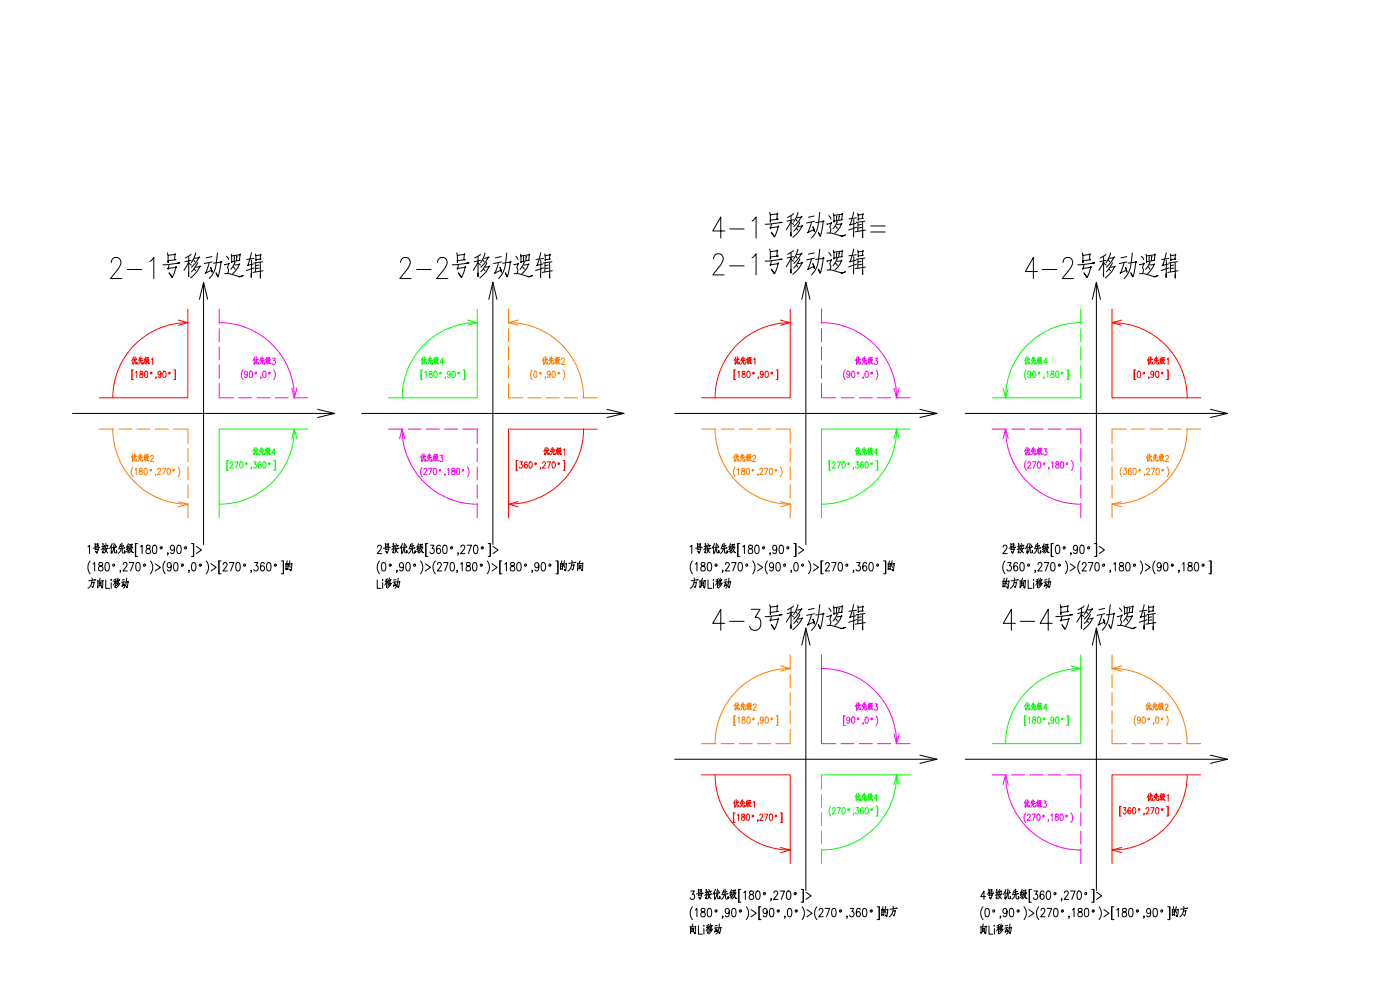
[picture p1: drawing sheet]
<svg xmlns="http://www.w3.org/2000/svg" width="420mm" height="297mm" viewBox="0 0 420 297" stroke-linecap="round" stroke-linejoin="round" font-family="sans-serif">
<defs><g id="words">
<g font-size="12.3">
<text x="213.1" y="72.7">4-1号移动逻辑=</text>
<text x="213.1" y="83.6">2-1号移动逻辑</text>
<text x="32.1" y="84.7">2-1号移动逻辑</text>
<text x="119.2" y="84.7">2-2号移动逻辑</text>
<text x="306.9" y="84.7">4-2号移动逻辑</text>
<text x="213.1" y="190.5">4-3号移动逻辑</text>
<text x="300.2" y="190.5">4-4号移动逻辑</text>
</g>
</g></defs>
<!-- layer: 0 -->
<g fill="none" stroke="#000" stroke-width=".3">
<path d="M59.9 89.8l1.2-5.1 1.2 5.1M61.1 84.7v78.7M146.7 89.8l1.2-5.1 1.2 5.1M147.9 84.7v78.7M240.6 89.8l1.2-5.1 1.3 5.1M241.8 84.7v78.7M327.8 89.8l1.2-5.1 1.3 5.1M329 84.7v78.7M21.8 124h78.6M95.3 122.8l5.1 1.2-5.1 1.3M108.6 124h78.7M182.2 122.8l5.1 1.2-5.1 1.3"/>
<path d="M202.5 124h78.7M276.1 122.8l5.1 1.2-5.1 1.3M289.7 124h78.7M363.3 122.8l5.1 1.2-5.1 1.3M26.4 164.1l.5-.5v2.5M27.1 168.3a3 3 0 0 0 0 3.9M27.5 174.8l.8-.1-.5 1.6-.2-.4M27.6 173.4l.1 .5M27.6 174.1l-.3 1.5-.9 .9M27.9 169.3l.5-.5v2.5M28.5 174l.3-.1-2.1 .4M28.5 163l.1 1.2v-.2l.9-.2h-.1v-.7l-.8 .2"/>
<path d="M28.7 164.4l-.1 .6 1-.2-.5 1.2-.4-.6 .4 .5M29.3 174.2l.1 2.1-.1-.4M29.3 174.4l1.6-.2-.2 2.3-.3-.4 .3 .3M29.7 164.3l.3-.1-2 .3M29.7 174.8l.1 1.1v-.2l.6-.1v-.7l-.6 .1M29.8 168.9v.7a1.01 1.01 0 0 1 .9 .5 1.01 1.01 0 0 1 0 1.1 .8 .8 0 0 1-1.2-.6 .8 .8 0 0 1 1-.9l.2-.1a.53 .53 0 0 0-.3-.8zM30 173.5l-.3 .9M30.8 163.1l.1 2.8-.2-.3 .2 .3M31.1 164.4l-.6 .4M31.2 163.9l-.7 .1M31.4 163.6l-.1 .6M31.4 163.8l1-.2-.3 .4"/>
<path d="M31.7 163.1l.1 .4M31.7 164l-.2 1.1 .8 .8M31.7 174v2.5h1.2M31.8 168.9l.5-.1a1.67 1.67 0 0 1 0 2.5h-.2a1.88 1.88 0 0 1-.3-2.4zM32 164.6l-.7 1.4M32.3 164.5h.2l-1.4 .2M33.4 173.9v.2zM33.4 174.8v1.7M33.4 163.8v2.2v-.5M33.7 163.1l-.8 1.5M34.2 163l-.2 1.9-.4 1.2M34.4 164.3v1.5h.6v-.7v.7"/>
<path d="M34.4 169.6h.1M34.5 163.4l.2 .4M34.6 173.9v2.4v-.4M34.6 174.5l-.6 1M34.6 174.7l.3 .2M34.7 164.1h.3l-1.3 .2M34.9 173.6l-.7 .5M34.9 174.3l-.8 .2M35.1 174.2l.2 .3M35.2 174.1l.7-.1-1 1.2M35.2 175.4l.2 .2M35.4 175.1h.6l-1.2 1.4"/>
<path d="M35.4 173.5l-.5 1.1M35.6 174.6l-.7 1.1M36.1 163.3l-.4 1.1M36.2 171.2h-.2h.2l-.2 .6M36.3 164.7l-.2 .7-.6 .7M36.5 163l.1 1.5M36.7 164.6l.1 1.2 .7 .1v-.7v.7M37 163.8l.1-.1-1.1 .2M37 169.4l.4-.6h.3l.4 .5-.3 .8-.9 1.2h1.3M37 174.7l-.4 1.2 .7-.4-.1-.3 .2 .6-.1-.4M37.3 164.4h.2l-1.9 .2M37.4 173.9l-.7 .1"/>
<path d="M37.4 174.5l-.9 .2M37.5 174.7l1.1-.2-.5 1.8-.2-.5 .2 .5M38 173.5v.7a3.2 3.2 0 0 1-1 2.3M38.5 163.1l-.5 1.1 .6-.2M38.6 165.1l-.7 .5M38.7 163.8l-.7 1.1 .7-.3M38.8 168.8h1.3l-.9 2.5M38.8 163.4l.8-.2-.3 1.1 .5-.1-.4 .9-.7 .9M39 164.3l.7 1.5h.3l-.4-.2M39.1 163.4l-.2 1.3-.5 1.1M40.7 163.1v3.8M41 168.9l.5-.1a1.67 1.67 0 0 1 0 2.5h-.2a1.88 1.88 0 0 1-.3-2.4z"/>
<path d="M41.3 163.1h-.7v3.8h.7M42.2 164.1l.5-.5v2.5M43.6 169.6h.1M44 163.7v.7a1.01 1.01 0 0 1 1 .5 1.01 1.01 0 0 1 0 1.1 .8 .8 0 0 1-1.3-.6 .8 .8 0 0 1 1.1-.9l.2-.1a.52 .52 0 0 0-.3-.8zM45.2 168.3a3 3 0 0 1 0 3.9M46 163.7l.5-.1a1.65 1.65 0 0 1 0 2.5h-.2a1.9 1.9 0 0 1-.3-2.4zM46.6 169.2l1.5 1-1.5 1.1M48.6 164.4h.1M49.6 168.3a3.1 3.1 0 0 0 0 3.9M50.4 166h-.1h.1l-.1 .6M51.4 169.6l-.1 .4a.57 .57 0 0 1-.5 .4 .57 .57 0 0 1-.5-.4v-.8l.4-.4a1.51 1.51 0 0 1 .1 2.5l-.5-.1v-.2M52.4 164.4l-.1 .4a.57 .57 0 0 1-.6 .3 .57 .57 0 0 1-.5-.3v-.9a.57 .57 0 0 1 .5-.3 .57 .57 0 0 1 .6 .3l.1 .5a1.22 1.22 0 0 1-.8 1.7l-.4-.4"/>
<path d="M52.4 168.9l.5-.1a1.67 1.67 0 0 1 0 2.5h-.2a1.88 1.88 0 0 1-.3-2.4zM53.3 163.7l.5-.1a1.65 1.65 0 0 1 0 2.5h-.2a1.9 1.9 0 0 1-.3-2.4zM55 169.6h.1M55.9 164.4h.1M56.8 171.2h-.2h.2l-.2 .6M57.5 163.1h.6v3.8h-.6M57.8 168.9l.4-.1a1.67 1.67 0 0 1 0 2.5h-.1a1.86 1.86 0 0 1-.3-2.4zM58.1 163.1v3.8M58.9 163.9l1.6 1.1-1.6 1.1M60.4 169.6h.1M61.9 168.3a3 3 0 0 1 0 3.9M63.3 169.2l1.6 1-1.6 1.1"/>
<path d="M65.7 168.3v3.9M66.3 168.3h-.6v3.9h.6M67 169.4l.4-.6h.4l.3 .5-.2 .8-1 1.2h1.4M68.8 168.8h1.4l-1 2.5M71 168.9l.5-.1a1.67 1.67 0 0 1 0 2.5h-.2a1.88 1.88 0 0 1-.3-2.4zM73.7 169.6h.1M75.5 171.2h-.2h.2l-.2 .6M76.3 168.8h1.1l-.6 .9a.75 .75 0 0 1 .6 1.2 .75 .75 0 0 1-1.3-.1M79.3 169.2l-.1-.3-.5-.1a1.49 1.49 0 0 0 .1 2.5 .72 .72 0 0 0 .6-1 .72 .72 0 0 0-1.1-.2l-.1 .4M80.3 168.9l.5-.1a1.67 1.67 0 0 1 0 2.5h-.2a1.88 1.88 0 0 1-.3-2.4zM82.9 169.6h.1M84.4 168.3h.7v3.9h-.7"/>
<path d="M85 168.3v3.9M85.7 169.1l.1 1.8v-.2l.5-.1 .1 .3 .1-1.7-.7 .1M86.2 168.3l-.2 1M86.3 169.9h-.5M86.8 169.2l.9-.1-.4 2.2-.4-.5 .4 .4M86.8 169.7l.3 .6M87 168.2l-.4 1.7M113.2 174v2.5h1.2M113.3 164.2l.4-.6 .6 .1 .2 .4-.3 .8-1 1.2h1.4M113.9 168.3a3.1 3.1 0 0 0 0 3.9M114.7 168.9l.5-.1a1.67 1.67 0 0 1 0 2.5h-.2a1.88 1.88 0 0 1-.3-2.4zM114.8 173.9v.2z"/>
<path d="M114.8 174.8v1.7M115.6 163l.1 1.2v-.2l.9-.2h-.1v-.7l-.8 .2M115.8 164.4l-.1 .6 1-.2-.5 1.2-.4-.6 .4 .5M116.1 173.9v2.4l-.1-.4M116.1 174.5l-.6 1M116.1 174.7l.3 .2M116.3 173.6l-.7 .5M116.4 174.3l-.8 .2M116.6 174.2l.2 .3M116.7 174.1l.7-.1-1 1.2M116.7 175.4l.2 .2M116.8 164.3l.3-.1-2 .3"/>
<path d="M116.9 175.1h.6l-1.2 1.4M116.9 173.5l-.5 1.1M117.1 174.6l-.7 1.1M117.4 169.6h.1M118 163.1v2.8l-.2-.3 .2 .3M118.3 164.4l-.7 .4M118.3 163.9l-.6 .1M118.5 163.6l-.1 .6M118.5 174.7l-.5 1.2 .8-.4-.1-.3 .2 .6-.1-.4M118.5 163.8l1-.2-.2 .4M118.8 163.1l.2 .4M118.8 164l-.2 1.1 .8 .8"/>
<path d="M118.8 173.9l-.7 .1M118.9 174.5l-1 .2M119 174.7l1-.2-.5 1.8-.2-.5 .3 .5M119.1 164.6l-.7 1.4M119.2 171.2h-.2h.2l-.2 .6M119.4 164.5h.2l-1.4 .2M119.5 173.5l-.1 .7a3.2 3.2 0 0 1-.9 2.3M120.5 163.8v2.2v-.5M120.8 163.1l-.8 1.5M121.1 169.6l-.1 .4a.57 .57 0 0 1-.5 .4 .57 .57 0 0 1-.6-.4v-.8l.5-.4a1.51 1.51 0 0 1 .1 2.5l-.5-.1-.1-.2M121.4 163l-.3 1.9-.4 1.2M121.5 164.3v1.5h.7l-.1-.7v.7"/>
<path d="M121.6 163.4l.3 .4M121.9 164.1h.2l-1.3 .2M122.1 168.9l.4-.1a1.67 1.67 0 0 1 0 2.5h-.2a1.88 1.88 0 0 1-.2-2.4zM123.2 163.3l-.4 1.1M123.4 164.7l-.2 .7-.6 .7M123.6 163l.1 1.5M123.8 164.6l.1 1.2 .7 .1v-.7v.7M124.1 163.8l.1-.1-1.1 .2M124.4 164.4h.2l-1.9 .2M124.7 169.6h.1M125.6 163.1l-.5 1.1 .6-.2M125.7 165.1l-.6 .5"/>
<path d="M125.8 163.8l-.7 1.1 .7-.3M125.9 163.4l.8-.2-.2 1.1 .4-.1-.4 .9-.7 .9M126.1 164.3l.7 1.5h.3l-.4-.2M126.2 168.3a3 3 0 0 1 0 3.9M126.2 163.4l-.2 1.3-.5 1.1M127.6 169.2l1.6 1-1.6 1.1M127.8 163.1v3.8M128.4 163.1h-.7v3.8h.7M129.2 163.6h1l-.5 .9a.74 .74 0 0 1 .6 1.2 .74 .74 0 0 1-1.3-.1M130.6 168.3a3 3 0 0 0 0 3.9M131.3 169.4l.4-.6h.4l.4 .5-.3 .8-1 1.2h1.3M132.2 163.9a.54 .54 0 0 0-.9-.2l-.3 1a1.06 1.06 0 0 0 .6 1.4 .74 .74 0 0 0 .7-.9 .74 .74 0 0 0-1-.5l-.3 .6"/>
<path d="M133.1 163.7l.5-.1a1.65 1.65 0 0 1 0 2.5h-.2a1.9 1.9 0 0 1-.3-2.4zM133.1 168.8h1.4l-1 2.5M135.3 168.9l.5-.1a1.67 1.67 0 0 1 0 2.5h-.2a1.88 1.88 0 0 1-.3-2.4zM135.7 164.4h.1M137.3 171.2h-.2h.2l-.2 .6M137.6 166h-.2h.2l-.2 .6M138.2 169.3l.5-.5v2.5M138.3 164.2l.4-.6 .6 .1 .2 .4-.3 .8-1 1.2h1.4M140.1 168.9v.7a1.01 1.01 0 0 1 1 .5 1.01 1.01 0 0 1-.1 1.1 .8 .8 0 0 1-1.2-.6 .8 .8 0 0 1 1-.9l.2-.1a.53 .53 0 0 0-.3-.8zM140.2 163.6h1.3l-1 2.5M142.1 168.9l.5-.1a1.65 1.65 0 0 1 0 2.5h-.2a1.85 1.85 0 0 1-.3-2.4zM142.4 163.7l.4-.1a1.65 1.65 0 0 1 0 2.5h-.1a1.9 1.9 0 0 1-.3-2.4z"/>
<path d="M144.7 169.6h.1M145 164.4h.1M146.2 168.3a3.1 3.1 0 0 1 0 3.9M146.5 163.1h.7v3.8h-.7M147.1 163.1v3.8M147.7 169.2l1.5 1-1.5 1.1M147.9 163.9l1.6 1.1-1.6 1.1M150.1 168.3v3.9M150.6 168.3h-.6v3.9h.6M151.5 169.3l.5-.5v2.5M153.3 168.9v.7a1 1 0 0 1 1 .5 1 1 0 0 1 0 1.1 .8 .8 0 0 1-1.2-.6 .8 .8 0 0 1 1-.9l.2-.1a.52 .52 0 0 0-.3-.8zM155.4 168.9l.4-.1a1.65 1.65 0 0 1 0 2.5h-.1a1.85 1.85 0 0 1-.3-2.4z"/>
<path d="M158 169.6h.1M159.8 171.2h-.2h.2l-.2 .6M161.7 169.6l-.1 .4a.57 .57 0 0 1-.5 .4 .57 .57 0 0 1-.5-.4l-.1-.5 .3-.6a.55 .55 0 0 1 .8 .3l.1 .4a1.2 1.2 0 0 1-.8 1.7l-.3-.3M162.7 168.9l.5-.1a1.65 1.65 0 0 1 0 2.5h-.2a1.85 1.85 0 0 1-.3-2.4zM165.3 169.6h.1M166.8 168.3h.7v3.9h-.7M167.4 168.3v3.9M168.2 169.1v1.8v-.2l.5-.1 .1 .3 .1-1.7-.7 .1M168.6 168.3l-.3 1M168.7 169.9h-.5M169.2 169.2l.9-.1-.4 2.2-.4-.5 .4 .4M169.2 169.7l.3 .6"/>
<path d="M169.4 168.2l-.4 1.7M171.6 169.6l.7-.1-.4 1.6-.3-.4M171.6 168.2l.1 .5M171.6 168.9l-.3 1.4-.9 1M172.5 168.8l.3-.1-2.1 .3M173.3 169l.1 2.1v-.4M173.4 169.2l1.6-.2-.3 2.2-.3-.4 .3 .3M173.8 169.6v1.1v-.2l.6-.1v-.7h-.6M174.1 168.3l-.4 .8M207.1 164.1l.5-.5v2.5M207.8 168.3a3.1 3.1 0 0 0 0 3.9M208.3 174.8l.7-.1-.4 1.6-.3-.4"/>
<path d="M208.3 173.4l.2 .5M208.3 174.1l-.3 1.5-.9 .9M208.7 169.3l.5-.5v2.5M209.2 174l.4-.1-2.2 .4M209.3 163v1.2v-.2l1-.2-.1-.7-.9 .2M209.5 164.4l-.2 .6 1-.2-.5 1.2-.4-.6 .4 .5M210 174.2l.1 2.1v-.4M210.1 174.4l1.6-.2-.3 2.3-.3-.4 .4 .3M210.4 164.3l.3-.1-2 .3M210.5 174.8v1.1v-.2l.6-.1v-.7l-.6 .1M210.5 168.9v.7a1.01 1.01 0 0 1 1 .5 1.01 1.01 0 0 1 0 1.1 .8 .8 0 0 1-1.2-.6 .8 .8 0 0 1 1-.9l.2-.1a.53 .53 0 0 0-.3-.8zM210.8 173.5l-.4 .9"/>
<path d="M211.6 163.1l.1 2.8-.3-.3 .3 .3M211.9 164.4l-.7 .4M211.9 163.9l-.6 .1M212.1 163.6l-.1 .6M212.1 163.8l1-.2-.2 .4M212.4 163.1l.2 .4M212.4 164l-.2 1.1 .9 .8M212.5 174v2.5h1.1M212.5 168.9l.5-.1a1.65 1.65 0 0 1 0 2.5h-.2a1.88 1.88 0 0 1-.3-2.4zM212.8 164.6l-.8 1.4M213 164.5h.2l-1.3 .2M214.1 173.9v.2z"/>
<path d="M214.1 174.8v1.7M214.2 163.8v2.2v-.5M214.4 163.1l-.7 1.5M215 163l-.2 1.9-.5 1.2M215.1 164.3l.1 1.5h.6l-.1-.7 .1 .7M215.1 169.6h.1M215.2 163.4l.3 .4M215.3 173.9v2.4v-.4M215.3 174.5l-.5 1M215.3 174.7l.3 .2M215.5 164.1h.3l-1.4 .2M215.6 173.6l-.7 .5"/>
<path d="M215.6 174.3l-.7 .2M215.9 174.2l.2 .3M216 174.1l.7-.1-1 1.2M216 175.4l.2 .2M216.1 175.1h.6l-1.1 1.4M216.2 173.5l-.6 1.1M216.4 174.6l-.7 1.1M216.9 163.3l-.4 1.1M217 171.2h-.2h.2l-.2 .6M217.1 164.7l-.3 .7-.6 .7M217.3 163v1.5M217.4 164.6l.1 1.2 .7 .1v-.7v.7"/>
<path d="M217.7 163.8l.2-.1-1.1 .2M217.7 169.4l.4-.6h.4l.4 .5-.3 .8-1 1.2h1.4M217.8 174.7l-.5 1.2 .8-.4-.1-.3 .1 .6v-.4M218 164.4h.2l-1.9 .2M218.1 173.9l-.7 .1M218.1 174.5l-.9 .2M218.3 174.7l1-.2-.5 1.8-.2-.5 .2 .5M218.8 173.5l-.1 .7a3.2 3.2 0 0 1-.9 2.3M219.3 163.1l-.6 1.1 .7-.2M219.4 165.1l-.7 .5M219.5 163.8l-.7 1.1 .6-.3M219.6 168.8h1.3l-1 2.5"/>
<path d="M219.6 163.4l.8-.2-.3 1.1 .5-.1-1.2 1.8M219.7 164.3l.7 1.5h.4l-.4-.2M219.9 163.4l-.3 1.3-.5 1.1M221.5 163.1v3.8M221.8 168.9l.4-.1a1.65 1.65 0 0 1 0 2.5h-.1a1.88 1.88 0 0 1-.3-2.4zM222.1 163.1h-.7v3.8h.7M222.9 164.1l.5-.5v2.5M224.4 169.6h.1M224.8 163.7v.7a1.01 1.01 0 0 1 .9 .5 1.01 1.01 0 0 1 0 1.1 .8 .8 0 0 1-1.2-.6 .8 .8 0 0 1 1-.9l.2-.1a.52 .52 0 0 0-.3-.8zM225.9 168.3a3 3 0 0 1 0 3.9M226.8 163.7l.4-.1a1.65 1.65 0 0 1 0 2.5h-.1a1.9 1.9 0 0 1-.3-2.4zM227.3 169.2l1.6 1-1.6 1.1"/>
<path d="M229.4 164.4h.1M230.3 168.3a3.1 3.1 0 0 0 0 3.9M231.2 166h-.2h.2l-.2 .6M232.2 169.6l-.1 .4a.57 .57 0 0 1-.6 .4 .57 .57 0 0 1-.5-.4v-.8l.5-.4a1.5 1.5 0 0 1 .1 2.5l-.5-.1-.1-.2M233.1 164.4l-.3 .6a.55 .55 0 0 1-.8-.2v-.9a.57 .57 0 0 1 .5-.3 .57 .57 0 0 1 .5 .3l.1 .5a1.22 1.22 0 0 1-.7 1.7l-.4-.4M233.1 168.9l.5-.1a1.65 1.65 0 0 1 0 2.5h-.2a1.88 1.88 0 0 1-.3-2.4zM234.1 163.7l.5-.1a1.65 1.65 0 0 1 0 2.5h-.2a1.9 1.9 0 0 1-.3-2.4zM235.7 169.6h.1M236.7 164.4h.1M237.5 171.2h-.1h.1l-.1 .6M238.2 163.1h.7v3.8h-.7M238.5 168.9l.5-.1a1.67 1.67 0 0 1 0 2.5h-.2a1.88 1.88 0 0 1-.3-2.4z"/>
<path d="M238.8 163.1v3.8M239.7 163.9l1.5 1.1-1.5 1.1M241.1 169.6h.1M242.6 168.3a3 3 0 0 1 0 3.9M244.1 169.2l1.5 1-1.5 1.1M246.5 168.3v3.9M247.1 168.3h-.7v3.9h.7M247.7 169.4l.4-.6h.4l.4 .5-.3 .8-.9 1.2h1.3M249.6 168.8h1.3l-.9 2.5M251.8 168.9l.5-.1a1.67 1.67 0 0 1 0 2.5h-.2a1.88 1.88 0 0 1-.3-2.4zM254.4 169.6h.1M256.2 171.2h-.2h.2l-.2 .6"/>
<path d="M257.1 168.8h1l-.5 .9a.75 .75 0 0 1 .6 1.2 .75 .75 0 0 1-1.3-.1M260.1 169.2l-.1-.3-.5-.1a1.49 1.49 0 0 0 .1 2.5 .72 .72 0 0 0 .6-1 .72 .72 0 0 0-1.2-.2l-.1 .4M261 168.9l.5-.1a1.67 1.67 0 0 1 0 2.5h-.2a1.88 1.88 0 0 1-.3-2.4zM263.6 169.6h.1M265.2 168.3h.6v3.9h-.6M265.8 168.3v3.9M266.5 169.1l.1 1.8-.1-.2 .5-.1 .2 .3 .1-1.7-.7 .1M267 168.3l-.3 1M267 169.9h-.4M267.6 169.2l.8-.1-.4 2.2-.3-.5 .3 .4M267.6 169.7l.2 .6M267.7 168.2l-.4 1.7"/>
<path d="M301 174.3v1.8v-.2h.5l.1 .2 .1-1.7-.7 .1M301 164.2l.4-.6 .6 .1 .2 .4-.3 .8-.9 1.2h1.3M301.4 173.5l-.3 1M301.5 175.1h-.5M301.6 168.3a3.1 3.1 0 0 0 0 3.9M302 174.5l.9-.2-.4 2.2-.4-.5 .4 .5M302 174.9l.3 .6M302.2 173.4l-.4 1.7M302.4 168.8h1l-.5 .9a.75 .75 0 0 1 .6 1.2 .75 .75 0 0 1-1.3-.1M303.4 163v1.2v-.2l1-.2h-.2l.1-.7-.9 .2M303.6 164.4l-.2 .6 1-.2-.5 1.2-.4-.6 .4 .5M304.4 174.8l.7-.1-.4 1.6-.3-.4"/>
<path d="M304.4 173.4l.1 .5M304.4 174.1l-.3 1.5-.9 .9M304.5 164.3l.3-.1-2 .3M305.3 174l.3-.1-2.1 .4M305.4 169.2l-.1-.3-.5-.1a1.51 1.51 0 0 0 .1 2.5 .72 .72 0 0 0 .6-1 .72 .72 0 0 0-1.2-.2l-.1 .4M305.7 163.1l.1 2.8-.3-.3 .3 .3M306 164.4l-.7 .4M306 163.9l-.6 .1M306.1 174.2l.1 2.1v-.4M306.2 174.4l1.6-.2-.3 2.3-.3-.4 .3 .3M306.2 163.6l-.1 .6M306.2 163.8l1-.2-.2 .4"/>
<path d="M306.3 168.9l.5-.1a1.65 1.65 0 0 1 0 2.5h-.2a1.88 1.88 0 0 1-.3-2.4zM306.5 163.1l.2 .4M306.5 164l-.2 1.1 .9 .8M306.6 174.8v1.1v-.2l.6-.1v-.7l-.6 .1M306.9 164.6l-.8 1.4M306.9 173.5l-.4 .9M307.1 164.5h.2l-1.3 .2M308.3 163.8v2.2v-.5M308.5 163.1l-.7 1.5M308.6 174v2.5h1.1M308.9 169.6h.1M309.1 163l-.2 1.9-.5 1.2"/>
<path d="M309.2 164.3l.1 1.5h.6l-.1-.7 .1 .7M309.3 163.4l.3 .4M309.6 164.1h.3l-1.4 .2M310.2 173.9v.2zM310.2 174.8v1.7M310.8 171.2h-.2h.2l-.2 .6M311 163.3l-.4 1.1M311.2 164.7l-.3 .7-.6 .7M311.4 163v1.5M311.4 173.9v2.4v-.4M311.4 174.5l-.6 1M311.4 174.7l.3 .2"/>
<path d="M311.5 164.6l.1 1.2 .7 .1v-.7v.7M311.5 169.4l.4-.6h.4l.4 .5-.3 .8-1 1.2h1.4M311.7 173.6l-.7 .5M311.7 174.3l-.8 .2M311.8 163.8l.2-.1-1.1 .2M312 174.2l.1 .3M312.1 174.1l.6-.1-1 1.2M312.1 175.4l.1 .2M312.1 164.4h.2l-1.9 .2M312.2 175.1h.6l-1.2 1.4M312.2 173.5l-.5 1.1M312.5 174.6l-.8 1.1"/>
<path d="M313.4 163.1l-.6 1.1 .7-.2M313.4 168.8h1.3l-1 2.5M313.5 165.1l-.7 .5M313.6 163.8l-.8 1.1 .7-.3M313.7 163.4l.8-.2-.3 1.1 .5-.1-.5 .9-.7 .9M313.8 164.3l.7 1.5h.4l-.4-.2M313.8 174.7l-.4 1.2 .8-.4-.2-.3 .2 .6-.1-.4M313.9 163.4l-.1 1.1-.6 1.3M314.2 173.9l-.7 .1M314.2 174.5l-.9 .2M314.4 174.7l1-.2-.5 1.8-.2-.5 .2 .5M314.9 173.5l-.1 .7a3.2 3.2 0 0 1-.9 2.3"/>
<path d="M315.6 168.9l.5-.1a1.65 1.65 0 0 1 0 2.5h-.2a1.88 1.88 0 0 1-.3-2.4zM315.6 163.1v3.8M316.1 163.1h-.6v3.8h.6M317 163.7l.5-.1a1.67 1.67 0 0 1 0 2.5h-.2a1.88 1.88 0 0 1-.3-2.4zM318.2 169.6h.1M319.6 164.4h.1M319.7 168.3a3 3 0 0 1 0 3.9M321.2 169.2l1.5 1-1.5 1.1M321.5 166h-.2h.2l-.2 .6M323.4 164.4l-.1 .4a.57 .57 0 0 1-.6 .3 .57 .57 0 0 1-.5-.3v-.9a.57 .57 0 0 1 .5-.3 .57 .57 0 0 1 .6 .3l.1 .5a1.22 1.22 0 0 1-.8 1.7l-.4-.4M324.1 168.3a3.1 3.1 0 0 0 0 3.9M324.3 163.7l.5-.1a1.67 1.67 0 0 1 0 2.5h-.2a1.88 1.88 0 0 1-.3-2.4z"/>
<path d="M324.8 169.4l.4-.6h.4l.4 .5-.3 .8-1 1.2h1.4M326.6 168.8h1.4l-1 2.5M326.9 164.4h.1M328.5 163.1h.6v3.8h-.6M328.9 168.9l.4-.1a1.65 1.65 0 0 1 0 2.5h-.2a1.85 1.85 0 0 1-.2-2.4zM329 163.1v3.8M329.9 163.9l1.6 1.1-1.6 1.1M331.5 169.6h.1M333.3 171.2h-.2h.2l-.2 .6M334.2 169.3l.5-.5v2.5M336.1 168.9v.7a1.01 1.01 0 0 1 1 .5 1.01 1.01 0 0 1-.1 1.1 .8 .8 0 0 1-1.2-.6 .8 .8 0 0 1 1-.9l.2-.1a.53 .53 0 0 0-.3-.8zM338.1 168.9l.5-.1a1.65 1.65 0 0 1 0 2.5h-.2a1.85 1.85 0 0 1-.3-2.4z"/>
<path d="M340.7 169.6h.1M342.2 168.3a3.1 3.1 0 0 1 0 3.9M343.7 169.2l1.5 1-1.5 1.1M346.7 168.3a3 3 0 0 0 0 3.9M348.5 169.6l-.1 .4a.57 .57 0 0 1-.5 .4 .57 .57 0 0 1-.6-.4v-.8l.5-.4a1.5 1.5 0 0 1 .1 2.5l-.5-.1-.1-.2M349.5 168.9l.4-.1a1.65 1.65 0 0 1 0 2.5h-.2a1.85 1.85 0 0 1-.2-2.4zM352.1 169.6h.1M353.9 171.2h-.2h.2l-.2 .6M354.8 169.3l.5-.5v2.5M356.7 168.9v.7a1.01 1.01 0 0 1 1 .5 1.01 1.01 0 0 1-.1 1.1 .8 .8 0 0 1-1.2-.6 .8 .8 0 0 1 1-.9l.2-.1a.53 .53 0 0 0-.3-.8zM358.7 168.9l.5-.1a1.65 1.65 0 0 1 0 2.5h-.2a1.85 1.85 0 0 1-.3-2.4zM361.3 169.6h.1"/>
<path d="M362.8 168.3h.7v3.9h-.7M363.4 168.3v3.9M241.8 188.5v78.7M329 188.5v78.7M202.5 227.8h78.7M276.1 226.6l5.1 1.2-5.1 1.2M289.7 227.8h78.7M363.3 226.6l5.1 1.2-5.1 1.2M207.1 277.9l.1 2.2v-.4M207.2 278.2l1.6-.2-.2 2.2-.3-.4 .3 .3M207.3 267.3h1.1l-.6 1a.74 .74 0 0 1 .6 1.1 .74 .74 0 0 1-1.3 0M207.6 278.5l.1 1.1v-.2h.6v-.8l-.6 .1"/>
<path d="M207.8 272.1a3.1 3.1 0 0 0 0 3.8M207.9 277.2l-.3 .9M208.7 273l.5-.4v2.5M209.5 266.8l.1 1.1v-.2l1-.1h-.2l.1-.7-.9 .2M209.6 277.8v2.5h1.2M209.8 268.2l-.2 .6 1-.3-.5 1.2-.4-.5 .4 .5M210.5 272.7v.7a1.01 1.01 0 0 1 1 .5 1.01 1.01 0 0 1 0 1.1 .8 .8 0 0 1-1.2-.6 .8 .8 0 0 1 1-.9l.2-.1a.52 .52 0 0 0-.3-.8zM210.7 268h.3l-2 .2M211.2 277.6v.3zM211.2 278.6v1.7M211.9 266.8v2.9l-.2-.3 .2 .2M212.2 268.2l-.7 .4"/>
<path d="M212.2 267.7l-.6 .1M212.4 267.3l-.1 .6M212.4 267.6l1-.3-.2 .5M212.5 277.6v2.5l-.1-.5M212.5 278.3l-.6 1M212.5 278.4l.3 .3M212.5 272.7l.5-.1a1.64 1.64 0 0 1 0 2.5h-.2a1.88 1.88 0 0 1-.3-2.4zM212.7 266.9l.2 .4M212.7 267.7l-.2 1.1 .9 .9M212.7 277.4l-.7 .4M212.8 278.1l-.8 .2M213 278l.2 .3"/>
<path d="M213 268.4l-.7 1.3M213.1 277.8l.7-.1-1 1.2M213.1 279.1l.2 .2M213.3 278.9l.6-.1-1.2 1.4M213.3 277.2l-.5 1.2M213.3 268.3l.2-.1-1.3 .3M213.5 278.4l-.7 1.1M214.4 267.5v2.3v-.5M214.7 266.8l-.7 1.6M214.9 278.4l-.5 1.2 .8-.3-.1-.4 .2 .6-.1-.3M215.1 273.3h.1M215.2 277.7l-.7 .1"/>
<path d="M215.3 278.3l-1 .2M215.3 266.8l-.2 1.9-.5 1.1M215.4 268.1v1.5h.7l-.1-.7v.7M215.4 278.4l1-.1-.5 1.8-.2-.5 .3 .4M215.5 267.2l.3 .3M215.8 267.9l.2-.1-1.3 .3M215.9 277.2l-.1 .7a3.2 3.2 0 0 1-.9 2.4M217 275h-.2h.2l-.2 .6M217.2 267l-.4 1.2M217.3 268.5l-.2 .7-.6 .6M217.6 266.8v1.5M217.7 268.4l.1 1.2h.7v-.6v.6"/>
<path d="M218 267.5h.2l-1.2 .2M218.3 268.2l.2-.1-1.9 .3M218.9 273.4l-.1 .3a.57 .57 0 0 1-.5 .4 .57 .57 0 0 1-.6-.4v-.8a.57 .57 0 0 1 .6-.3 .57 .57 0 0 1 .5 .3l.1 .5a1.2 1.2 0 0 1-.8 1.7l-.4-.4M219.6 266.9l-.6 1 .7-.1M219.7 268.8l-.7 .5M219.7 267.5l-.7 1.1 .7-.2M219.8 272.7l.5-.1a1.65 1.65 0 0 1 0 2.5h-.2a1.88 1.88 0 0 1-.3-2.4zM219.9 267.2l.8-.2-.3 1 .5-.1-1.2 1.8M220 268.1l.7 1.4 .3 .1-.3-.3M220.1 267.2l-.1 1.1-.6 1.3M221.8 266.9v3.8M222.3 266.9h-.6v3.8h.6"/>
<path d="M222.5 273.3h.1M223.2 267.8l.5-.5v2.6M224 272.1a3 3 0 0 1 0 3.8M225 267.5v.7a.92 .92 0 0 1 1.1 .5 .92 .92 0 0 1-.4 1.2 .8 .8 0 0 1-.9-.9 .8 .8 0 0 1 1-.7l.2-.1a.53 .53 0 0 0-.3-.9zM225.4 272.9l1.6 1.1-1.6 1.1M227.1 267.5l.4-.2a1.67 1.67 0 0 1 0 2.6h-.2a1.9 1.9 0 0 1-.2-2.4zM227.8 272.1v3.8M228.4 272.1h-.7v3.8h.7M229.7 268.1h.1M230.2 273.4l-.1 .3a.57 .57 0 0 1-.5 .4 .57 .57 0 0 1-.5-.4v-.8a.57 .57 0 0 1 .5-.3 .57 .57 0 0 1 .5 .3l.1 .5a1.2 1.2 0 0 1-.7 1.7l-.4-.4M231.2 272.7l.5-.1a1.65 1.65 0 0 1 0 2.5h-.2a1.88 1.88 0 0 1-.3-2.4zM231.5 269.7h-.2h.2l-.2 .6"/>
<path d="M232.3 267.9l.3-.6 .6 .2 .2 .3-.3 .9-.9 1.2h1.3M233.8 273.3h.1M234.1 267.3h1.3l-.9 2.6M235.6 275h-.2h.2l-.2 .6M236.3 267.5l.5-.2a1.65 1.65 0 0 1 0 2.6h-.2a1.9 1.9 0 0 1-.3-2.4zM236.6 272.7l.5-.1a1.65 1.65 0 0 1 0 2.5h-.2a1.86 1.86 0 0 1-.3-2.4zM238.9 268.1h.1M239.2 273.3h.1M240.4 266.9h.7v3.8h-.7M240.7 272.1a3 3 0 0 1 0 3.8M241 266.9v3.8M241.9 267.7l1.5 1.1-1.5 1.1"/>
<path d="M242.2 272.9l1.5 1.1-1.5 1.1M245.2 272.1a3 3 0 0 0 0 3.8M245.8 273.1l.4-.5 .6 .1 .2 .3-.3 .9-1 1.2h1.4M247.7 272.6h1.3l-1 2.5M249.9 272.7l.5-.1a1.65 1.65 0 0 1 0 2.5h-.2a1.88 1.88 0 0 1-.3-2.4zM252.5 273.3h.1M254.3 275h-.2h.2l-.2 .6M255.2 272.6h1l-.6 .9a.75 .75 0 0 1 .7 1.1 .75 .75 0 0 1-1.3 0M258.1 272.9l-.1-.2-.4-.1a1.48 1.48 0 0 0 .1 2.5 .72 .72 0 0 0 .6-1.1 .72 .72 0 0 0-1.2-.1l-.1 .3M259.1 272.7l.5-.1a1.65 1.65 0 0 1 0 2.5h-.2a1.88 1.88 0 0 1-.3-2.4zM261.7 273.3h.1M263.2 272.1h.7v3.8h-.7"/>
<path d="M263.8 272.1v3.8M264.6 272.8l.1 1.9-.1-.2 .5-.1 .1 .3 .2-1.8-.7 .2M265 272l-.2 1M265.1 273.6l-.4 .1M265.6 273l.9-.1-.4 2.2-.3-.5 .3 .4M265.7 273.5l.2 .5M265.8 272l-.4 1.7M268 273.3h.7l-.4 1.5-.3-.3M268 272l.2 .5M268 272.7l-.3 1.4-.9 1M268.9 272.5h.4l-2.2 .3M294.3 277.9l.1 2.2v-.4"/>
<path d="M294.4 278.2l1.6-.2-.2 2.2-.3-.4 .3 .3M294.8 278.5l.1 1.1v-.2h.6v-.8l-.6 .1M295 272.1a3 3 0 0 0 0 3.8M295.1 277.2l-.3 .9M295.8 269h-1.5l1-1.7v2.6M295.9 272.7l.5-.1a1.65 1.65 0 0 1 0 2.5h-.2a1.86 1.86 0 0 1-.3-2.4zM296.7 266.8l.1 1.1v-.2l1-.1h-.2l.1-.7-.9 .2M296.8 277.8v2.5h1.2M297 268.2l-.2 .6 1-.3-.5 1.2-.4-.5 .4 .5M297.9 268h.3l-2 .2M298.4 277.6v.3zM298.4 278.6v1.7"/>
<path d="M298.5 273.3h.1M299.1 266.8v2.9l-.2-.3 .2 .2M299.4 268.2l-.7 .4M299.4 267.7l-.6 .1M299.6 267.3l-.1 .6M299.6 267.6l1-.3-.2 .5M299.7 277.6v2.5l-.1-.5M299.7 278.3l-.6 1M299.7 278.4l.3 .3M299.9 266.9l.2 .4M299.9 267.7l-.2 1.1 .9 .9M299.9 277.4l-.7 .4"/>
<path d="M300 278.1l-.8 .2M300.2 278l.2 .3M300.2 268.4l-.7 1.3M300.3 275h-.2h.2l-.2 .6M300.3 277.8l.7-.1-1 1.2M300.3 279.1l.2 .2M300.5 278.9l.6-.1-1.2 1.4M300.5 277.2l-.5 1.2M300.5 268.3l.2-.1-1.3 .3M300.7 278.4l-.7 1.1M301.6 267.5v2.3v-.5M301.9 266.8l-.7 1.6"/>
<path d="M302.1 278.4l-.5 1.2 .8-.3-.1-.4 .2 .6-.1-.3M302.2 273.4l-.1 .3a.57 .57 0 0 1-.5 .4 .57 .57 0 0 1-.5-.4v-.8a.57 .57 0 0 1 .5-.3 .57 .57 0 0 1 .5 .3l.1 .5a1.22 1.22 0 0 1-.7 1.7l-.4-.4M302.4 277.7l-.7 .1M302.5 278.3l-1 .2M302.5 266.8l-.2 1.9-.5 1.1M302.6 268.1l.1 1.5h.6l-.1-.7v.7M302.6 278.4l1-.1-.5 1.8-.2-.5 .3 .4M302.7 267.2l.3 .3M303 267.9l.2-.1-1.3 .3M303.1 277.2l-.1 .7a3.2 3.2 0 0 1-.9 2.4M303.2 272.7l.5-.1a1.65 1.65 0 0 1 0 2.5h-.2a1.86 1.86 0 0 1-.3-2.4zM304.4 267l-.4 1.2"/>
<path d="M304.5 268.5l-.2 .7-.6 .6M304.8 266.8v1.5M304.9 268.4l.1 1.2h.7v-.6v.6M305.2 267.5h.2l-1.2 .2M305.5 268.2l.2-.1-1.9 .3M305.8 273.3h.1M306.8 266.9l-.6 1 .6-.1M306.9 268.8l-.7 .5M306.9 267.5l-.7 1.1 .7-.2M307.1 267.2l.8-.2-.3 1 .5-.1-1.2 1.8M307.2 268.1l.7 1.4 .3 .1-.3-.3M307.3 272.1a3 3 0 0 1 0 3.8"/>
<path d="M307.3 267.2l-.1 1.1-.6 1.3M308.8 272.9l1.5 1.1-1.5 1.1M309 266.9v3.8M309.5 266.9h-.6v3.8h.6M310.3 267.3h1.1l-.6 1a.74 .74 0 0 1 .6 1.1 .74 .74 0 0 1-1.3 0M311.8 272.1a3 3 0 0 0 0 3.8M312.4 273.1l.4-.5 .6 .1 .2 .3-.3 .9-1 1.2h1.4M313.3 267.7l-.1-.2-.5-.2a1.5 1.5 0 0 0 .1 2.6 .72 .72 0 0 0 .6-1.1 .72 .72 0 0 0-1.2-.1l-.1 .3M314.3 267.5l.4-.2a1.67 1.67 0 0 1 0 2.6h-.2a1.9 1.9 0 0 1-.2-2.4zM314.3 272.6h1.3l-1 2.5M316.5 272.7l.5-.1a1.65 1.65 0 0 1 0 2.5h-.2a1.86 1.86 0 0 1-.3-2.4zM316.9 268.1h.1"/>
<path d="M318.7 269.7h-.2h.2l-.2 .6M319.1 273.3h.1M319.5 267.9l.3-.6 .6 .2 .2 .3-.3 .9-.9 1.2h1.3M320.9 275h-.2h.2l-.2 .6M321.3 267.3h1.3l-.9 2.6M321.9 273l.4-.4v2.5M323.5 267.5l.5-.2a1.67 1.67 0 0 1 0 2.6h-.2a1.9 1.9 0 0 1-.3-2.4zM323.7 272.7v.7a1.01 1.01 0 0 1 1 .5 1.01 1.01 0 0 1-.1 1.1 .8 .8 0 0 1-1.2-.6 .8 .8 0 0 1 1.1-.9l.1-.1a.52 .52 0 0 0-.2-.8zM325.7 272.7l.5-.1a1.65 1.65 0 0 1 0 2.5h-.2a1.86 1.86 0 0 1-.3-2.4zM326.1 268.1h.1M327.6 266.9h.7v3.8h-.7M328.2 266.9v3.8"/>
<path d="M328.3 273.3h.1M329.1 267.7l1.5 1.1-1.5 1.1M329.8 272.1a3 3 0 0 1 0 3.8M331.3 272.9l1.5 1.1-1.5 1.1M333.7 272.1v3.8M334.3 272.1h-.7v3.8h.7M335.1 273l.5-.4v2.5M337 272.7v.7a1.01 1.01 0 0 1 1 .5 1.01 1.01 0 0 1-.1 1.1 .8 .8 0 0 1-1.2-.6 .8 .8 0 0 1 1-.9l.2-.1a.52 .52 0 0 0-.3-.8zM339 272.7l.5-.1a1.65 1.65 0 0 1 0 2.5h-.2a1.88 1.88 0 0 1-.3-2.4zM341.6 273.3h.1M343.4 275h-.2h.2l-.2 .6M345.3 273.4l-.1 .3a.57 .57 0 0 1-.5 .4 .57 .57 0 0 1-.5-.4v-.8a.57 .57 0 0 1 .5-.3 .57 .57 0 0 1 .5 .3l.1 .5a1.21 1.21 0 0 1-.7 1.7l-.4-.4"/>
<path d="M346.3 272.7l.5-.1a1.65 1.65 0 0 1 0 2.5h-.2a1.86 1.86 0 0 1-.3-2.4zM348.9 273.3h.1M350.4 272.1h.7v3.8h-.7M351 272.1v3.8M351.8 272.8l.1 1.9-.1-.2 .5-.1 .1 .3 .2-1.8-.7 .2M352.2 272l-.2 1M352.3 273.6l-.4 .1M352.8 273l.9-.1-.4 2.2-.3-.5 .3 .4M352.9 273.5l.2 .5M353 272l-.4 1.7M355.2 273.3h.7l-.4 1.5-.3-.3M355.2 272l.2 .5"/>
<path d="M355.2 272.7l-.3 1.4-.9 1M356.1 272.5h.4l-2.2 .3"/>
<circle cx="34.1" cy="169.6" r=".32"/>
<circle cx="43.3" cy="169.6" r=".32"/>
<circle cx="48.3" cy="164.4" r=".32"/>
<circle cx="54.7" cy="169.6" r=".32"/>
<circle cx="55.6" cy="164.4" r=".32"/>
<circle cx="60.1" cy="169.6" r=".32"/>
<circle cx="73.3" cy="169.6" r=".32"/>
<circle cx="82.6" cy="169.6" r=".32"/>
<circle cx="117" cy="169.6" r=".32"/>
<circle cx="124.4" cy="169.6" r=".32"/>
<circle cx="135.4" cy="164.4" r=".32"/>
<circle cx="144.4" cy="169.6" r=".32"/>
<circle cx="144.7" cy="164.4" r=".32"/>
<circle cx="157.7" cy="169.6" r=".32"/>
<circle cx="165" cy="169.6" r=".32"/>
<circle cx="214.8" cy="169.6" r=".32"/>
<circle cx="224.1" cy="169.6" r=".32"/>
<circle cx="229.1" cy="164.4" r=".32"/>
<circle cx="235.4" cy="169.6" r=".32"/>
<circle cx="236.4" cy="164.4" r=".32"/>
<circle cx="240.8" cy="169.6" r=".32"/>
<circle cx="254.1" cy="169.6" r=".32"/>
<circle cx="263.3" cy="169.6" r=".32"/>
<circle cx="308.6" cy="169.6" r=".32"/>
<circle cx="317.9" cy="169.6" r=".32"/>
<circle cx="319.3" cy="164.4" r=".32"/>
<circle cx="326.6" cy="164.4" r=".32"/>
<circle cx="331.1" cy="169.6" r=".32"/>
<circle cx="340.4" cy="169.6" r=".32"/>
<circle cx="351.7" cy="169.6" r=".32"/>
<circle cx="361" cy="169.6" r=".32"/>
<circle cx="214.8" cy="273.3" r=".32"/>
<circle cx="222.1" cy="273.3" r=".32"/>
<circle cx="229.3" cy="268.1" r=".32"/>
<circle cx="233.5" cy="273.3" r=".32"/>
<circle cx="238.6" cy="268.1" r=".32"/>
<circle cx="238.9" cy="273.3" r=".32"/>
<circle cx="252.2" cy="273.3" r=".32"/>
<circle cx="261.4" cy="273.3" r=".32"/>
<circle cx="298.2" cy="273.3" r=".32"/>
<circle cx="305.5" cy="273.3" r=".32"/>
<circle cx="316.6" cy="268.1" r=".32"/>
<circle cx="318.8" cy="273.3" r=".32"/>
<circle cx="325.8" cy="268.1" r=".32"/>
<circle cx="328" cy="273.3" r=".32"/>
<circle cx="341.3" cy="273.3" r=".32"/>
<circle cx="348.6" cy="273.3" r=".32"/>
</g>
<g fill="none" stroke="#ff7f00" stroke-width=".3">
<path d="M152.6 96.8a22.5 22.5 0 0 1 22.5 22.6M152.6 92.7v4.4M152.6 98.6v3.9M155.5 96l-2.9 .8 2.9 .8M152.6 115v4.4h4.3M152.6 104.1v3.9M152.6 109.6v3.9M158.5 119.4h3.9M159.7 111a2.28 2.28 0 0 0 0 2.9M160.4 111.5l.2-.1a1.06 1.06 0 0 1 0 1.9l-.2-.1-.2-.8zM162 111.8h.3v.3h-.3zM162.3 112h.1"/>
<path d="M163.1 107.6v1.7v-.4M163.3 107.1l-.5 1.1M163.7 113.2l-.1 .4M163.7 107l-.1 1.4-.4 .9M163.8 108l.1 1.2 .5-.1-.1-.5v.5M163.9 107.3l.2 .3M164 119.4h3.9M164.1 107.9l.2-.1-1 .2M165.2 112l-.3 .4a.51 .51 0 0 1-.6-.1 .51 .51 0 0 1 .1-.7 .51 .51 0 0 1 .7 0l.1 .4a.91 .91 0 0 1-.6 1.3l-.3-.3M165.2 107.3l-.3 .8M165.3 108.3l-.2 .6-.4 .4M165.5 107v1.2"/>
<path d="M165.6 108.2v1h.6v-.5v.5M165.8 107.6l-.7 .1M165.9 111.5l.2-.1a1.06 1.06 0 0 1 .6 .9 1.06 1.06 0 0 1-.6 1l-.4-.9zM166 108.1h.2l-1.4 .2M167 107.1l-.4 .8 .4-.1M167 108.6l-.5 .3M167.1 107.6l-.5 .8 .5-.2M167.2 107.3l.6-.1-.2 .8 .3-.1-.8 1.3M167.3 108l.5 1.1h.3l-.3-.1M167.4 107.4l-.6 1.8M167.5 111.8h.3v.3h-.3zM167.8 112h.1"/>
<path d="M168.5 107.9l.3-.4h.5l.1 .3-.9 1.6h1M169 111a2.28 2.28 0 0 1 0 2.9M169.4 119.4h3.9M174.9 119.4h4.3M29.8 128.7h4.3M33.8 128.7a22.5 22.5 0 0 0 22.6 22.6M35.7 128.7h3.9M39.7 136.8v1.6v-.4M39.9 136.2l-.5 1.2M40.4 136.2l-.2 1.4-.3 .9M40.5 137.2v1.1h.5l-.1-.5v.5M40.5 136.5l.2 .2"/>
<path d="M40.7 137h.2l-.9 .1M41.1 128.7h3.9M41.8 136.4l-.3 .8M41.9 137.4l-.1 .6-.5 .5M42.1 136.2v1.1M42.2 137.4l.1 .9h.5v-.5v.5M42.4 136.7l-.7 .1M42.6 137.2h.2l-1.4 .2M43.6 136.2l-.4 .9 .4-.2M43.7 137.7l-.6 .4M43.7 136.8l-.5 .8 .5-.2M43.8 136.5l.6-.2-.2 .8h.3l-.8 1.3"/>
<path d="M43.9 137.2l.5 1 .3 .1-.3-.2M44 136.5l-.5 1.8M45.2 137l.2-.4 .5 .1 .1 .3-.9 1.5h1M46.6 128.7h3.9M52.1 128.7h4.3v4.4M56.4 134.6v3.9M210.5 128.7h4.4M214.6 128.7a22.5 22.5 0 0 0 22.5 22.6M216.4 128.7h3.9M220.5 136.8v1.6v-.4M220.7 136.2l-.6 1.2M221.1 136.2l-.5 2.3"/>
<path d="M221.2 137.2v1.1h.5v-.5v.5M221.3 136.5l.2 .2M221.5 137h.2l-1 .1M221.9 128.7h3.9M222.5 136.4l-.3 .8M222.7 137.4l-.2 .6-.5 .5M222.8 136.2l.1 1.1M223 137.4v.9h.6l-.1-.5v.5M223.2 136.7l-.8 .1M223.4 137.2h.1l-1.4 .2M224.3 136.2l-.4 .9 .5-.2M224.4 137.7l-.5 .4"/>
<path d="M224.5 136.8l-.6 .8 .5-.2M224.6 136.5l.6-.2-.3 .8h.4l-.9 1.3M224.7 137.2l.5 1 .2 .1-.2-.2M224.8 136.5l-.6 1.8M225.9 137l.3-.4 .4 .1 .2 .3-1 1.5h1.1M227.4 128.7h3.9M232.8 128.7h4.4v4.4M237.2 134.6v3.9M333.7 134.6v3.9M338 128.7h-4.3v4.4M339.6 128.7h3.9M344.4 136.8v1.6v-.4"/>
<path d="M344.6 136.2l-.6 1.2M345 136.2l-.5 2.3M345.1 128.7h3.9M345.1 137.2l.1 1.1h.4v-.5v.5M345.2 136.5l.2 .2M345.4 137h.2l-1 .1M346.4 136.4l-.2 .8M346.6 137.4l-.2 .6-.5 .5M346.8 136.2v1.1M346.9 137.4v.9h.6v-.5v.5M347.1 136.7l-.7 .1M347.3 137.2h.2l-1.5 .2"/>
<path d="M348.2 136.2l-.4 .9 .5-.2M348.3 137.7l-.5 .4M348.4 136.8l-.6 .8 .6-.2M348.5 136.5l.6-.2-.2 .8h.3l-.9 1.3M348.6 137.2l.5 1 .3 .1-.3-.2M348.7 136.5l-.6 1.8M349.8 137l.3-.4 .4 .1 .2 .3-.9 1.5h1M350.6 128.7h3.9M356 128.7h4.3M356.3 128.7a22.5 22.5 0 0 1-22.6 22.6M39.9 140.1a2.28 2.28 0 0 0 0 2.9M40.5 140.9l.4-.4v1.9"/>
<path d="M41.9 140.6v.5a.69 .69 0 0 1 .8 .5 .69 .69 0 0 1-.3 .8 .6 .6 0 0 1-.7-.6 .6 .6 0 0 1 .8-.6l.1-.6zM43.4 140.6l.2-.1a1.06 1.06 0 0 1 0 1.9l-.2-.1-.2-.7zM45 140.9h.3v.4h-.3zM45.4 141.1h.1M46.7 142.3l-.1 .5M47.3 141l.3-.5h.3l.3 .4-1 1.5h1.1M48.7 140.5h1l-.7 1.9M50.3 140.6l.3-.1a1.06 1.06 0 0 1 .6 1 1.06 1.06 0 0 1-.6 .9l-.4-.4-.1-.4zM51.9 140.9h.3v.4h-.3zM52.3 141.1h.1M53.4 140.1a2.28 2.28 0 0 1 0 2.9M53.5 150.5l2.9 .8-2.9 .8"/>
<path d="M56.4 140.1v3.9M56.4 145.6v3.9M56.4 151v4.4M220.6 140.1a2.28 2.28 0 0 0 0 2.9M221.3 140.9l.3-.4v1.9M222.7 140.6v.5a.69 .69 0 0 1 .7 .5 .69 .69 0 0 1-.2 .8 .6 .6 0 0 1-.7-.6 .6 .6 0 0 1 .7-.6l.2-.2v-.4zM224.2 140.6l.2-.1a1.06 1.06 0 0 1 0 1.9l-.4-.4v-.4zM225.8 140.9h.3v.4h-.3zM226.1 141.1h.1M227.5 142.3l-.2 .5M228.1 141l.3-.5h.2l.3 .4-.9 1.5h1M229.4 140.5h1l-.7 1.9"/>
<path d="M231.1 140.6l.2-.1a1.06 1.06 0 0 1 .6 1 1.06 1.06 0 0 1-.6 .9l-.4-.8zM232.7 140.9h.3v.4h-.3zM233.1 141.1h.1M234.2 140.1a2.28 2.28 0 0 1 0 2.9M234.2 150.5l3 .8-3 .8M237.2 140.1v3.9M237.2 145.6v3.9M237.2 151v4.4M333.7 140.1v3.9M333.7 145.6v3.9M333.7 151v4.4M336.6 150.5l-2.9 .8 2.9 .8"/>
<path d="M336.7 140.1a2.32 2.32 0 0 0 0 2.9M337.3 140.5h.8l-.5 .7a.56 .56 0 0 1 .5 .9 .56 .56 0 0 1-1-.1M339.5 140.8l-.3-.3a1.1 1.1 0 0 0-.1 1.9 .56 .56 0 0 0 .5-.7 .56 .56 0 0 0-.7-.4l-.3 .5M340.2 140.6l.2-.1a1.06 1.06 0 0 1 .6 1 1.06 1.06 0 0 1-.6 .9l-.4-.8zM341.8 140.9h.3v.4h-.3zM342.2 141.1h.1M343.5 142.3l-.1 .5M344.1 141l.3-.5h.3l.3 .4-1 1.5h1.1M345.5 140.5h1l-.7 1.9M347.1 140.6l.3-.1a1.06 1.06 0 0 1 0 1.9l-.3-.1-.2-.7zM348.8 140.9h.2v.4h-.2zM349.1 141.1h.1"/>
<path d="M350.3 140.1a2.32 2.32 0 0 1 0 2.9M234.2 199.8l3 .8-3 .7M237.2 196.5v4.3M333.7 196.5v4.3M336.6 199.8l-2.9 .8 2.9 .7M220.3 214.8v2.9M220.7 211.4v1.6v-.3M220.8 214.8h-.5v2.9h.5M220.8 210.8l-.5 1.2M221.3 210.8l-.5 2.3M221.4 211.8v1.1h.5l-.1-.5 .1 .5M221.4 215.5l.4-.4v1.9"/>
<path d="M221.4 211.1l.3 .3M221.7 211.6h.2l-1 .2M222.7 211l-.3 .8M222.8 215.2v.6a.69 .69 0 0 1 .8 .4 .69 .69 0 0 1-.3 .8 .6 .6 0 0 1-.7-.6 .6 .6 0 0 1 .8-.6l.1-.6zM222.8 212.1l-.1 .5-.5 .5M223 210.8v1.1M223.1 212l.1 .9h.5v-.5v.5M223.3 211.4l-.7 .1M223.5 211.9l.2-.1-1.4 .2M224.3 215.2l.2-.1a1.06 1.06 0 0 1 .6 1 1.06 1.06 0 0 1-.6 .9l-.4-.8zM224.5 210.9l-.4 .8 .5-.1M224.6 212.3l-.5 .4"/>
<path d="M224.6 211.4l-.5 .8 .5-.2M224.7 211.1l.6-.1-.2 .8 .3-.1-.8 1.3M224.8 211.8l.6 1.1h.2l-.3-.2M224.9 211.1l-.5 1.8M225.9 215.5h.3v.4h-.3zM226.1 211.7l.3-.5 .4 .1 .1 .3-.2 .6-.7 .9h1M226.3 215.7h.1M227.6 216.9l-.1 .5M229.1 215.8l-.2 .4a.51 .51 0 0 1-.8-.5 .51 .51 0 0 1 .9-.3l.1 .4a.91 .91 0 0 1-.6 1.2l-.3-.2M229.8 215.2l.2-.1a1.06 1.06 0 0 1 .6 1 1.06 1.06 0 0 1-.6 .9l-.4-.8zM231.4 215.5h.3v.4h-.3zM231.8 215.7h.1"/>
<path d="M232.9 214.8h.5v2.9h-.5M233.3 214.8v2.9M237.1 200.6a22.5 22.5 0 0 0-22.5 22.5M237.2 202.4v3.9M237.2 207.9v3.9M237.2 213.3v3.9M237.2 218.8v4.3h-4.4M333.7 200.6a22.5 22.5 0 0 1 22.6 22.5M333.7 202.4v3.9M333.7 207.9v3.9M333.7 213.3v3.9M333.7 218.8v4.3h4.3"/>
<path d="M340.9 214.8a2.32 2.32 0 0 0 0 2.9M342.2 215.8l-.2 .4a.51 .51 0 0 1-.7-.5 .51 .51 0 0 1 .9-.3v.4a.91 .91 0 0 1-.5 1.2l-.3-.2M343 215.2l.2-.1a1.06 1.06 0 0 1 .6 1 1.06 1.06 0 0 1-.6 .9l-.4-.3-.1-.5zM344.3 211.4v1.6v-.3M344.4 210.8l-.5 1.2M344.6 215.5h.2v.4h-.2zM344.9 210.8l-.5 2.3M344.9 215.7h.1M345 211.8v1.1h.5l-.1-.5 .1 .5M345.1 211.1l.2 .3M345.3 211.6h.2l-1 .2M346.3 216.9l-.2 .5"/>
<path d="M346.3 211l-.3 .8M346.4 212.1l-.1 .5-.5 .5M346.6 210.8v1.1M346.7 212l.1 .9h.5v-.5v.5M346.9 211.4l-.7 .1M347 215.2l.2-.1a1.06 1.06 0 0 1 .6 1 1.06 1.06 0 0 1-.6 .9l-.4-.8zM347.1 211.9l.2-.1-1.4 .2M348.1 210.9l-.4 .8 .5-.1M348.2 212.3l-.5 .4M348.2 211.4l-.5 .8 .5-.2M348.3 211.1l.6-.1-.2 .8 .4-.1-.9 1.3M348.4 211.8l.6 1.1h.2l-.3-.2"/>
<path d="M348.5 211.1l-.5 1.8M348.6 215.5h.3v.4h-.3zM349 215.7h.1M349.7 211.7l.3-.5 .4 .1 .1 .3-.2 .6-.7 .9h1M350.1 214.8a2.28 2.28 0 0 1 0 2.9M210.5 223.1h4.4M216.4 223.1h3.9M221.9 223.1h3.9M227.4 223.1h3.9M339.6 223.1h3.9M345.1 223.1h3.9M350.6 223.1h3.9"/>
<path d="M356 223.1h4.3"/>
</g>
<g fill="none" stroke="#f00" stroke-width=".3">
<path d="M53.5 96l2.9 .8-2.9 .8M56.4 96.8a22.5 22.5 0 0 0-22.6 22.6M56.4 92.7v26.7h-26.6M234.2 96l3 .8-3 .8M237.1 96.8a22.5 22.5 0 0 0-22.5 22.6M237.2 92.7v26.7h-26.7M333.7 96.8a22.5 22.5 0 0 1 22.6 22.6M333.7 92.7v26.7h26.6M336.6 96l-2.9 .8 2.9 .8M39.6 111v2.9M39.9 107.6v1.7v-.4M40 111h-.5v2.9h.5"/>
<path d="M40.1 107.1l-.6 1.1M40.5 107l-.5 2.3M40.6 108l.1 1.2 .4-.1v-.5v.5M40.7 111.7l.3-.3v1.9M40.7 107.3l.2 .3M40.9 107.9l.2-.1-1 .2M41.9 107.3l-.3 .8M42.1 111.5v.5a.69 .69 0 0 1 .7 .4 .69 .69 0 0 1-.2 .9 .6 .6 0 0 1-.7-.7 .6 .6 0 0 1 .7-.5l.2-.6zM42.1 108.3l-.2 .6-.5 .4M42.3 107v1.2M42.3 108.2l.1 1h.6l-.1-.5v.5M42.6 107.6l-.7 .1"/>
<path d="M42.8 108.1h.1l-1.4 .2M43.6 111.5l.2-.1a1.06 1.06 0 0 1 .6 .9 1.06 1.06 0 0 1-.6 1l-.4-.9zM43.7 107.1l-.4 .8 .5-.1M43.8 108.6l-.5 .3M43.9 107.6l-.6 .8 .5-.2M44 107.3l.6-.1-.3 .8 .4-.1-.9 1.3M44.1 108l.5 1.1h.2l-.3-.1M44.2 107.4l-.6 1.8M45.2 111.8h.3v.3h-.3zM45.5 107.8l.3-.3v1.9M45.5 112h.1M46.9 113.2l-.1 .4"/>
<path d="M48.3 112l-.2 .4a.51 .51 0 0 1-.6-.1 .51 .51 0 0 1 .1-.7 .51 .51 0 0 1 .7 0v.4a.91 .91 0 0 1-.5 1.3l-.3-.3M49.1 111.5l.2-.1a1.06 1.06 0 0 1 .6 .9 1.06 1.06 0 0 1-.6 1l-.4-.4-.1-.5zM50.7 111.8h.2v.3h-.2zM51 112h.1M52.2 111h.5v2.9h-.5M52.6 111v2.9M220.3 111v2.9M220.7 107.6v1.7v-.4M220.8 111h-.5v2.9h.5M220.8 107.1l-.5 1.1M221.3 107l-.5 2.3M221.4 108v1.2l.5-.1-.1-.5 .1 .5"/>
<path d="M221.4 111.7l.4-.3v1.9M221.4 107.3l.3 .3M221.7 107.9l.2-.1-1 .2M222.7 107.3l-.3 .8M222.8 111.5v.5a.69 .69 0 0 1 .8 .4 .69 .69 0 0 1-.3 .9 .6 .6 0 0 1-.7-.7 .6 .6 0 0 1 .8-.5l.1-.6zM222.8 108.3l-.1 .6-.5 .4M223 107v1.2M223.1 108.2l.1 1h.5v-.5v.5M223.3 107.6l-.7 .1M223.5 108.1h.2l-1.4 .2M224.3 111.5l.2-.1a1.06 1.06 0 0 1 .6 .9 1.06 1.06 0 0 1-.6 1l-.4-.9zM224.5 107.1l-.4 .8 .5-.1"/>
<path d="M224.6 108.6l-.5 .3M224.6 107.6l-.5 .8 .5-.2M224.7 107.3l.6-.1-.2 .8 .3-.1-.8 1.3M224.8 108l.6 1.1h.2l-.3-.1M224.9 107.4l-.5 1.8M225.9 111.8h.3v.3h-.3zM226.2 107.8l.4-.3v1.9M226.3 112h.1M227.6 113.2l-.1 .4M229.1 112l-.2 .4a.51 .51 0 0 1-.7-.1 .51 .51 0 0 1 .1-.7 .51 .51 0 0 1 .7 0l.1 .4a.91 .91 0 0 1-.6 1.3l-.3-.3M229.8 111.5l.2-.1a1.06 1.06 0 0 1 .6 .9 1.06 1.06 0 0 1-.6 1l-.4-.9zM231.4 111.8h.3v.3h-.3z"/>
<path d="M231.8 112h.1M232.9 111h.5v2.9h-.5M233.3 111v2.9M340.4 111v2.9M340.9 111h-.5v2.9h.5M341.5 111.5l.2-.1a1.06 1.06 0 0 1 .6 .9 1.06 1.06 0 0 1-.6 1l-.4-.9zM343.1 111.8h.3v.3h-.3zM343.5 112h.1M344.7 107.6v1.7v-.4M344.8 113.2l-.1 .4M344.9 107.1l-.6 1.1M345.3 107l-.5 2.3"/>
<path d="M345.4 108v1.2l.5-.1v-.5v.5M345.5 107.3l.2 .3M345.7 107.9l.2-.1-1 .2M346.3 112l-.2 .4a.51 .51 0 0 1-.7-.1 .51 .51 0 0 1 .1-.7 .51 .51 0 0 1 .7 0l.1 .4a.91 .91 0 0 1-.6 1.3l-.3-.3M346.7 107.3l-.3 .8M346.9 108.3l-.2 .6-.5 .4M347 111.5l.2-.1a1.06 1.06 0 0 1 .6 .9 1.06 1.06 0 0 1-.6 1l-.4-.9zM347 107l.1 1.2M347.1 108.2l.1 1h.5v-.5v.5M347.4 107.6l-.8 .1M347.6 108.1h.1l-1.4 .2M348.5 107.1l-.4 .8 .5-.1"/>
<path d="M348.6 111.8h.3v.3h-.3zM348.6 108.6l-.5 .3M348.7 107.6l-.6 .8 .5-.2M348.7 107.3l.7-.1-.3 .8 .4-.1-.9 1.3M348.9 108l.5 1.1h.2l-.3-.1M349 107.4l-.6 1.8M349 112h.1M350.1 111h.5v2.9h-.5M350.2 107.8l.4-.3v1.9M350.5 111v2.9M155 138.2v2.9M155.4 138.2h-.5v2.9h.5"/>
<path d="M156 138.6h.8l-.5 .7a.56 .56 0 0 1 .5 .8 .56 .56 0 0 1-1 0M158.2 138.8l-.3-.2a1.09 1.09 0 0 0 0 1.9 .56 .56 0 0 0 .4-.7 .56 .56 0 0 0-.7-.4l-.2 .4M158.9 138.7l.3-.1a1.06 1.06 0 0 1 .5 .9 1.06 1.06 0 0 1-.5 1l-.4-.4-.1-.5zM160.5 139h.3v.3h-.3zM160.9 139.2h.1M162.8 139l.3-.4h.3l.3 .3-.2 .7-.7 .9h1M163.6 134.8v1.7v-.4M163.7 134.3l-.5 1.1M164.2 134.2l-.5 2.3M164.2 138.6h1l-.7 1.9M164.3 135.2v1.1h.5l-.1-.5 .1 .5M164.4 134.5l.2 .3"/>
<path d="M164.6 135.1l.2-.1-1 .2M165.6 134.4l-.3 .9M165.7 135.5l-.1 .5-.5 .5M165.9 138.7l.2-.1a1.06 1.06 0 0 1 .6 .9 1.06 1.06 0 0 1-.6 1l-.4-.9zM165.9 134.2v1.2M166 135.4l.1 .9 .5 .1v-.5v.5M166.2 134.8l-.7 .1M166.5 135.3h.1l-1.4 .2M167.4 134.3l-.4 .8 .5-.1M167.5 139h.3v.3h-.3zM167.5 135.8l-.5 .3M167.5 134.8l-.5 .8 .5-.2"/>
<path d="M167.6 134.5l.6-.1-.2 .8 .4-.1-.9 1.3M167.7 135.2l.6 1.1h.2l-.3-.1M167.8 134.5l-.5 1.8M167.8 139.2h.1M169 138.2h.5v2.9h-.5M169.1 135l.4-.3v1.8M169.4 138.2v2.9M175.1 128.7a22.5 22.5 0 0 1-22.5 22.6M179.2 128.7h-26.6v26.7M155.5 150.5l-2.9 .8 2.9 .8M162.3 140.4l-.2 .4M210.5 232.5h26.7v26.6"/>
<path d="M214.6 232.5a22.5 22.5 0 0 0 22.5 22.5M220.7 240l-.6 1.1M221.1 239.9l-.5 2.3M222.8 239.9l.1 1.2M224.3 240l-.4 .8 .5-.1M344.7 238.6v1.6v-.4M344.9 238l-.6 1.2M345.3 238l-.5 2.3M345.4 239v1.1h.5v-.5v.5M345.5 238.3l.2 .2M345.7 238.8h.2l-1 .2M346.7 238.2l-.3 .8"/>
<path d="M346.9 239.3l-.7 1M347 238l.1 1.1M347.1 239.2l.1 .9h.5v-.5v.5M347.4 238.5l-.8 .2M347.6 239h.1l-1.4 .2M348.5 238.1l-.4 .8 .5-.2M348.6 239.5l-.5 .4M348.7 238.6l-.6 .8 .5-.2M348.7 238.3l.7-.1-.3 .7h.4l-.9 1.3M348.9 239l.5 1.1h.2l-.3-.2M349 238.3l-.6 1.8M350.2 238.8l.4-.4v1.9"/>
<path d="M356.3 232.5a22.5 22.5 0 0 1-22.6 22.5M360.3 232.5h-26.6v26.6M220.2 243.9v2.9M220.5 240.5v1.7v-.4M220.6 243.9h-.5v2.9h.5M221.2 240.9v1.2l.5-.1v-.5v.5M221.3 244.6l.3-.3v1.9M221.3 240.2l.2 .3M221.5 240.8l.2-.1-1 .2M222.5 240.1l-.3 .9M222.7 244.4v.5a.69 .69 0 0 1 .7 .4 .69 .69 0 0 1-.2 .9 .6 .6 0 0 1-.7-.7 .6 .6 0 0 1 .7-.5l.2-.3v-.3zM222.7 241.2l-.2 .6-.5 .4"/>
<path d="M223 241.1v1h.6l-.1-.5v.5M223.2 240.5l-.8 .1M223.4 241h.1l-1.4 .2M224.2 244.4l.2-.1a1.06 1.06 0 0 1 0 1.9l-.2-.1-.2-.7zM224.4 241.5l-.5 .4M224.5 240.5l-.6 .8 .5-.2M224.6 240.2l.6-.1-.3 .8 .4-.1-.9 1.3M224.7 240.9l.5 1.1h.2l-.2-.1M224.8 240.3l-.6 1.8M225.8 244.7h.3v.3h-.3zM226.1 240.7l.3-.3v1.9M226.1 244.9h.1"/>
<path d="M227.5 246.1l-.2 .4M228.1 244.7l.3-.4h.2l.3 .3-.9 1.6h1M229.4 244.3h1l-.7 1.9M231.1 244.4l.2-.1a1.06 1.06 0 0 1 .6 .9 1.06 1.06 0 0 1-.6 1l-.4-.8zM232.7 244.7h.3v.3h-.3zM233.1 244.9h.1M234.2 243.9h.5v2.9h-.5M234.2 254.3l3 .7-3 .8M234.6 243.9v2.9M336.1 242v2.8M336.5 242h-.5v2.8h.5M336.6 254.3l-2.9 .7 2.9 .8"/>
<path d="M337.1 242.3h.8l-.4 .7a.56 .56 0 0 1 .4 .9 .56 .56 0 0 1-.9 0M339.3 242.6l-.2-.3a1.09 1.09 0 0 0-.1 1.9 .56 .56 0 0 0 .4-.7 .56 .56 0 0 0-.7-.4l-.2 .5M340.1 242.4l.2-.1a1.06 1.06 0 0 1 0 1.9l-.2-.1-.2-.7zM341.7 242.7h.3v.4h-.3zM342 242.9h.1M343.4 244.1l-.2 .5M344 242.8l.3-.5 .4 .1 .1 .3-.9 1.5h1M345.3 242.3h1.1l-.8 1.9M347 242.4l.2-.1a1.06 1.06 0 0 1 .6 1 1.06 1.06 0 0 1-.6 .9l-.4-.8zM348.6 242.7h.3v.4h-.3zM349 242.9h.1M350.1 242h.5v2.8h-.5"/>
<path d="M350.5 242v2.8"/>
</g>
<g fill="none" stroke="#f0f" stroke-width=".3">
<path d="M65.8 96.8a22.5 22.5 0 0 1 22.5 22.6M65.8 92.7v4.4M65.8 98.6v3.9M246.5 96.8a22.5 22.5 0 0 1 22.6 22.6M246.5 92.7v4.4M246.5 98.6v3.9M65.8 115v4.4h4.3M65.8 104.1v3.9M65.8 109.6v3.9M71.7 119.4h3.9M72.9 111a2.32 2.32 0 0 0 0 2.9M74.3 112l-.2 .4a.51 .51 0 0 1-.7-.1 .51 .51 0 0 1 .1-.7 .51 .51 0 0 1 .7 0l.1 .4a.91 .91 0 0 1-.6 1.3l-.3-.3"/>
<path d="M75 111.5l.2-.1a1.06 1.06 0 0 1 0 1.9l-.3-.4-.1-.5zM76.3 107.6v1.7v-.4M76.5 107.1l-.6 1.1M76.6 111.8h.3v.3h-.3zM76.9 107l-.5 2.3M77 112h.1M77 108l.1 1.2 .4-.1v-.5v.5M77.1 107.3l.2 .3M77.1 119.4h4M77.3 107.9l.2-.1-1 .2M78.3 113.2l-.1 .4M78.3 107.3l-.3 .8"/>
<path d="M78.5 108.3l-.2 .6-.5 .4M78.7 107v1.2M78.8 108.2v1h.6l-.1-.5v.5M79 107.6l-.7 .1M79.1 111.5l.2-.1a1.06 1.06 0 0 1 .6 .9 1.06 1.06 0 0 1-.6 1l-.4-.4-.1-.5zM79.2 108.1h.1l-1.4 .2M80.1 107.1l-.4 .8 .5-.1M80.2 108.6l-.5 .3M80.3 107.6l-.6 .8 .5-.2M80.4 107.3l.6-.1-.2 .8 .3-.1-.9 1.3M80.5 108l.5 1.1h.3l-.3-.1M80.6 107.4l-.6 1.8"/>
<path d="M80.6 111.8h.3v.3h-.3zM81 112h.1M81.8 107.5h.8l-.4 .7a.56 .56 0 0 1 .4 .8 .56 .56 0 0 1-1 0M82.2 111a2.28 2.28 0 0 1 0 2.9M82.6 119.4h3.9M87.6 116.4l.7 3 .8-3M88.1 119.4h4.3M246.5 115v4.4h4.3M246.5 104.1v3.9M246.5 109.6v3.9M252.4 119.4h3.9M253.7 111a2.28 2.28 0 0 0 0 2.9"/>
<path d="M255 112l-.2 .4a.51 .51 0 0 1-.6-.1 .51 .51 0 0 1 .1-.7 .51 .51 0 0 1 .7 0v.4a.91 .91 0 0 1-.5 1.3l-.3-.3M255.8 111.5l.2-.1a1.06 1.06 0 0 1 .6 .9 1.06 1.06 0 0 1-.6 1l-.5-.9zM257.1 107.6v1.7v-.4M257.3 107.1l-.6 1.1M257.4 111.8h.2v.3h-.2zM257.7 107l-.5 2.3M257.7 112h.1M257.8 108v1.2l.5-.1-.1-.5v.5M257.9 107.3l.2 .3M257.9 119.4h3.9M258.1 107.9l.1-.1-.9 .2M259.1 113.2l-.2 .4"/>
<path d="M259.1 107.3l-.3 .8M259.2 108.3l-.1 .6-.5 .4M259.4 107v1.2M259.5 108.2l.1 1h.5v-.5v.5M259.7 107.6l-.7 .1M259.8 111.5l.2-.1a1.06 1.06 0 0 1 .6 .9 1.06 1.06 0 0 1-.6 1l-.4-.9zM260 108.1h.1l-1.4 .2M260.9 107.1l-.4 .8 .5-.1M261 108.6l-.5 .3M261 107.6l-.5 .8 .5-.2M261.1 107.3l.6-.1-.2 .8 .4-.1-.9 1.3M261.2 108l.6 1.1h.2l-.3-.1"/>
<path d="M261.3 107.4l-.5 1.8M261.4 111.8h.3v.3h-.3zM261.8 112h.1M262.5 107.5h.8l-.4 .7a.56 .56 0 0 1 .5 .8 .56 .56 0 0 1-1 0M262.9 111a2.28 2.28 0 0 1 0 2.9M263.4 119.4h3.9M268.3 116.4l.8 3 .8-3M268.8 119.4h4.3M116.6 128.7h4.3M119.9 131.6l.8-2.9 .8 2.9M120.7 128.7a22.5 22.5 0 0 0 22.5 22.6M122.5 128.7h3.9"/>
<path d="M126.6 136.8v1.6v-.4M126.8 136.2l-.6 1.2M127.2 136.2l-.5 2.3M127.3 137.2v1.1h.5l-.1-.5 .1 .5M127.4 136.5l.2 .2M127.6 137h.2l-1 .1M128 128.7h3.9M128.6 136.4l-.3 .8M128.7 137.4l-.1 .6-.5 .5M128.9 136.2v1.1M129 137.4l.1 .9h.5v-.5v.5M129.2 136.7l-.7 .1"/>
<path d="M129.5 137.2h.1l-1.4 .2M130.4 136.2l-.4 .9 .5-.2M130.5 137.7l-.5 .4M130.5 136.8l-.5 .8 .5-.2M130.6 136.5l.6-.2-.2 .8h.4l-.9 1.3M130.8 137.2l.5 1 .2 .1-.3-.2M130.8 136.5l-.5 1.8M132.1 136.6h.8l-.5 .7a.56 .56 0 0 1 .5 .9 .56 .56 0 0 1-1-.1M133.4 128.7h3.9M138.9 128.7h4.3v4.4M143.2 134.6v3.9M297.7 128.7h4.4"/>
<path d="M301 131.6l.8-2.9 .8 2.9M301.8 128.7a22.5 22.5 0 0 0 22.5 22.6M303.6 128.7h3.9M307.9 134.8v1.7v-.4M308 138.2a2.32 2.32 0 0 0 0 2.9M308 134.3l-.5 1.1M308.5 134.2l-.5 2.3M308.5 139l.3-.4h.3l.3 .3-.3 .7-.7 .9h1M308.6 135.2v1.1h.5l-.1-.5v.5M308.6 134.5l.3 .3M308.9 135.1l.1-.1-.9 .2M309.1 128.7h3.9"/>
<path d="M309.9 138.6h1l-.8 1.9M309.9 134.4l-.3 .9M310 135.5l-.1 .5-.5 .5M310.2 134.2v1.2M310.3 135.4l.1 .9 .5 .1v-.5v.5M310.5 134.8l-.7 .1M310.7 135.3h.2l-1.4 .2M311.5 138.7l.2-.1a1.06 1.06 0 0 1 .6 .9 1.06 1.06 0 0 1-.6 1l-.4-.9zM311.7 134.3l-.4 .8 .4-.1M311.8 135.8l-.6 .3M311.8 134.8l-.5 .8 .5-.2M311.9 134.5l.6-.1-.2 .8 .3-.1-.8 1.3"/>
<path d="M312 135.2l.6 1.1h.2l-.3-.1M312.1 134.5l-.5 1.8M313.1 139h.3v.3h-.3zM313.3 134.7h.8l-.4 .7a.56 .56 0 0 1 .5 .8 .56 .56 0 0 1-1 0M313.5 139.2h.1M314.6 128.7h3.9M315.6 138.9l.3-.3v1.9M316.9 138.7v.5a.69 .69 0 0 1 .8 .4 .69 .69 0 0 1-.3 .9 .6 .6 0 0 1-.7-.7 .6 .6 0 0 1 .8-.5l.2-.6zM318.4 138.7l.3-.1a1.06 1.06 0 0 1 0 1.9l-.3-.1-.2-.8zM320 128.7h4.4v4.4M320.1 139h.2v.3h-.2zM320.4 139.2h.1"/>
<path d="M321.6 138.2a2.32 2.32 0 0 1 0 2.9M324.4 134.6v3.9M126.7 140.1a2.28 2.28 0 0 0 0 2.9M127.2 141l.3-.5h.3l.3 .4-1 1.5h1M128.6 140.5h1l-.7 1.9M130.2 140.6l.3-.1a1.06 1.06 0 0 1 .5 1 1.06 1.06 0 0 1-.5 .9l-.4-.4-.1-.4zM131.8 140.9h.3v.4h-.3zM132.2 141.1h.1M133.6 142.3l-.2 .5M134.3 140.9l.3-.4v1.9M135.7 140.6v.5a.69 .69 0 0 1 .7 .5 .69 .69 0 0 1-.2 .8 .6 .6 0 0 1-.7-.6 .6 .6 0 0 1 .7-.6l.3-.2-.1-.4zM137.2 140.6l.2-.1a1.06 1.06 0 0 1 .6 1 1.06 1.06 0 0 1-.6 .9l-.4-.8z"/>
<path d="M138.8 140.9h.3v.4h-.3zM139.1 141.1h.1M140.3 140.1a2.28 2.28 0 0 1 0 2.9M143.2 140.1v3.9M143.2 145.6v3.9M143.2 151v4.4M314.8 140.4l-.1 .4M324.4 140.1v3.9M324.4 145.6v3.9M324.4 151v4.4M246.5 196.5v26.6h4.3M246.5 200.6a22.5 22.5 0 0 1 22.6 22.5"/>
<path d="M253.2 214.8v2.9M253.7 214.8h-.5v2.9h.5M255 215.8l-.2 .4a.51 .51 0 0 1-.7-.5 .51 .51 0 0 1 .9-.3v.4a.91 .91 0 0 1-.5 1.2l-.3-.2M255.8 215.2l.2-.1a1.06 1.06 0 0 1 .6 1 1.06 1.06 0 0 1-.6 .9l-.5-.8zM257.1 211.4v1.6v-.3M257.3 210.8l-.6 1.2M257.4 215.5h.2v.4h-.2zM257.7 210.8l-.5 2.3M257.7 215.7h.1M257.8 211.8v1.1h.5l-.1-.5v.5M257.9 211.1l.2 .3M258.1 211.6h.1l-.9 .2"/>
<path d="M259.1 216.9l-.2 .5M259.1 211l-.3 .8M259.2 212.1l-.1 .5-.5 .5M259.4 210.8v1.1M259.5 212l.1 .9h.5v-.5v.5M259.7 211.4l-.7 .1M259.8 215.2l.2-.1a1.06 1.06 0 0 1 .6 1 1.06 1.06 0 0 1-.6 .9l-.4-.8zM260 211.9l.1-.1-1.4 .2M260.9 210.9l-.4 .8 .5-.1M261 212.3l-.5 .4M261 211.4l-.5 .8 .5-.2M261.1 211.1l.6-.1-.2 .8 .4-.1-.9 1.3"/>
<path d="M261.2 211.8l.6 1.1h.2l-.3-.2M261.3 211.1l-.5 1.8M261.4 215.5h.3v.4h-.3zM261.8 215.7h.1M262.5 211.2h.8l-.4 .7a.56 .56 0 0 1 .5 .9 .56 .56 0 0 1-1 0M262.9 214.8a2.28 2.28 0 0 1 0 2.9M252.4 223.1h3.9M257.9 223.1h3.9M263.4 223.1h3.9M268.3 220.2l.8 2.9 .8-2.9M268.8 223.1h4.3M297.7 232.5h4.4"/>
<path d="M301 235.4l.8-2.9 .8 2.9M301.8 232.5a22.5 22.5 0 0 0 22.5 22.5M303.6 232.5h3.9M307.9 240l-.6 1.1M308.3 239.9l-.1 1.4-.4 .9M309.1 232.5h3.9M310 239.9l.1 1.2M311.5 240l-.4 .8 .5-.1M314.6 232.5h3.9M320 232.5h4.4v4.3M324.4 238.4v3.9M307.7 240.5v1.7v-.4"/>
<path d="M307.8 243.9a2.28 2.28 0 0 0 0 2.9M308.3 244.7l.3-.4h.3l.3 .3-.9 1.6h1M308.4 240.9v1.2l.5-.1v-.5v.5M308.5 240.2l.2 .3M308.7 240.8l.2-.1-1 .2M309.7 244.3h1l-.7 1.9M309.7 240.1l-.3 .9M309.9 241.2l-.2 .6-.5 .4M310.1 241.1l.1 1h.6l-.1-.5v.5M310.4 240.5l-.7 .1M310.6 241h.1l-1.4 .2M311.4 244.4l.2-.1a1.06 1.06 0 0 1 0 1.9l-.2-.1-.2-.7z"/>
<path d="M311.6 241.5l-.5 .4M311.7 240.5l-.6 .8 .5-.2M311.8 240.2l.6-.1-.3 .8 .4-.1-.9 1.3M311.9 240.9l.5 1.1h.2l-.3-.1M312 240.3l-.6 1.8M313 244.7h.3v.3h-.3zM313.2 240.4h.8l-.5 .7a.56 .56 0 0 1 .5 .8 .56 .56 0 0 1-1 0M313.3 244.9h.1M314.7 246.1l-.2 .4M315.4 244.6l.4-.3v1.9M316.8 244.4v.5a.69 .69 0 0 1 .8 .4 .69 .69 0 0 1-.3 .9 .6 .6 0 0 1-.7-.7 .6 .6 0 0 1 .8-.5l.2-.3-.1-.3zM318.3 244.4l.2-.1a1.06 1.06 0 0 1 .6 .9 1.06 1.06 0 0 1-.6 1l-.4-.4v-.4z"/>
<path d="M319.9 244.7h.3v.3h-.3zM320.3 244.9h.1M321.4 243.9a2.28 2.28 0 0 1 0 2.9M324.4 243.9v3.9M324.4 249.3v3.9M324.4 254.8v4.3"/>
</g>
<g fill="none" stroke="#0f0" stroke-width=".3">
<path d="M140.3 96l2.9 .8-2.9 .8M143.2 96.8a22.5 22.5 0 0 0-22.5 22.6M143.2 92.7v26.7h-26.6M324.3 96.8a22.5 22.5 0 0 0-22.5 22.6M324.4 92.7v4.4M324.4 98.6v3.9M126.4 111v2.9M126.7 107.6v1.7v-.4M126.9 111h-.5v2.9h.5M126.9 107.1l-.5 1.1M127.3 107l-.5 2.3M127.4 108l.1 1.2 .4-.1v-.5v.5"/>
<path d="M127.5 111.7l.4-.3v1.9M127.5 107.3l.2 .3M127.7 107.9l.2-.1-1 .2M128.8 107.3l-.3 .8M128.9 111.5v.5a.69 .69 0 0 1 .8 .4 .69 .69 0 0 1-.3 .9 .6 .6 0 0 1-.7-.7 .6 .6 0 0 1 .8-.5l.1-.6zM128.9 108.3l-.2 .6-.4 .4M129.1 107v1.2M129.2 108.2v1h.6v-.5v.5M129.4 107.6l-.7 .1M129.6 108.1h.2l-1.4 .2M130.4 111.5l.2-.1a1.06 1.06 0 0 1 0 1.9l-.2-.1-.2-.8zM130.5 107.1l-.4 .8 .5-.1"/>
<path d="M130.6 108.6l-.5 .3M130.7 107.6l-.5 .8 .5-.2M130.8 107.3l.6-.1-.2 .8 .3-.1-.8 1.3M130.9 108l.5 1.1h.3l-.3-.1M131 107.4l-.6 1.8M132 111.8h.3v.3h-.3zM132.3 112h.1M133.2 108.7h-1.1l.7-1.2v1.9M133.7 113.2l-.1 .4M135.2 112l-.3 .4a.51 .51 0 0 1-.6-.1 .51 .51 0 0 1 .1-.7 .51 .51 0 0 1 .7 0l.1 .4a.91 .91 0 0 1-.6 1.3l-.3-.3M135.9 111.5l.2-.1a1.06 1.06 0 0 1 .6 .9 1.06 1.06 0 0 1-.6 1l-.4-.9zM137.5 111.8h.3v.3h-.3z"/>
<path d="M137.8 112h.1M139 111h.5v2.9h-.5M139.4 111v2.9M301 116.4l.8 3 .8-3M307.9 107.6v1.7v-.4M308 111a2.32 2.32 0 0 0 0 2.9M308 107.1l-.5 1.1M308.5 107l-.5 2.3M308.6 108v1.2l.5-.1-.1-.5v.5M308.6 107.3l.3 .3M308.9 107.9l.1-.1-.9 .2M309.4 112l-.3 .4a.51 .51 0 0 1-.6-.1 .51 .51 0 0 1 .1-.7 .51 .51 0 0 1 .7 0l.1 .4a.91 .91 0 0 1-.6 1.3l-.3-.3"/>
<path d="M309.9 107.3l-.3 .8M310 108.3l-.1 .6-.5 .4M310.1 111.5l.2-.1a1.06 1.06 0 0 1 0 1.9l-.2-.1-.2-.8zM310.2 107v1.2M310.3 108.2l.1 1h.5v-.5v.5M310.5 107.6l-.7 .1M310.7 108.1h.2l-1.4 .2M311.7 107.1l-.4 .8 .4-.1M311.7 111.8h.3v.3h-.3zM311.8 108.6l-.6 .3M311.8 107.6l-.5 .8 .5-.2M311.9 107.3l.6-.1-.2 .8 .3-.1-.8 1.3"/>
<path d="M312 108l.6 1.1h.2l-.3-.1M312 112h.1M312.1 107.4l-.5 1.8M313.4 113.2l-.2 .4M314.1 111.7l.4-.3v1.9M314.3 108.7h-1.1l.7-1.2v1.9M315.5 111.5v.5a.69 .69 0 0 1 .8 .4 .69 .69 0 0 1-.3 .9 .6 .6 0 0 1-.7-.7 .6 .6 0 0 1 .8-.5l.2-.3-.1-.3zM317 111.5l.2-.1a1.06 1.06 0 0 1 .6 .9 1.06 1.06 0 0 1-.6 1l-.3-.4-.1-.5zM318.6 111.8h.3v.3h-.3zM319 112h.1M320.1 111h.5v2.9h-.5M320.5 111v2.9"/>
<path d="M324.4 115v4.4h-26.7M324.4 104.1v3.9M324.4 109.6v3.9M68.1 138.2v2.9M68.6 138.2h-.5v2.9h.5M69.1 139l.3-.4h.3l.3 .3-1 1.6h1M70.5 138.6h1l-.7 1.9M72.1 138.7l.2-.1a1.06 1.06 0 0 1 0 1.9l-.2-.1-.2-.8zM73.7 139h.3v.3h-.3zM74.1 139.2h.1M76.1 138.6h.8l-.5 .7a.56 .56 0 0 1 .5 .8 .56 .56 0 0 1-1 0M76.2 134.8v1.7v-.4"/>
<path d="M76.4 134.3l-.5 1.1M76.8 134.2l-.4 2.3M76.9 135.2l.1 1.1h.5l-.1-.5v.5M77 134.5l.2 .3M77.2 135.1l.2-.1-1 .2M78.3 134.4l-.3 .9M78.3 138.8l-.3-.2a1.09 1.09 0 0 0 0 1.9 .56 .56 0 0 0 .4-.7 .56 .56 0 0 0-.7-.4l-.2 .4M78.4 135.5l-.2 .5-.4 .5M78.6 134.2v1.2M78.7 135.4v.9l.6 .1v-.5v.5M78.9 134.8l-.7 .1M79.1 138.7l.2-.1a1.06 1.06 0 0 1 .6 .9 1.06 1.06 0 0 1-.6 1l-.4-.4-.1-.5z"/>
<path d="M79.1 135.3h.2l-1.4 .2M80.1 134.3l-.4 .8 .4-.1M80.2 135.8l-.6 .3M80.2 134.8l-.5 .8 .5-.2M80.3 134.5l.6-.1-.2 .8 .3-.1-.8 1.3M80.4 135.2l.5 1.1h.3l-.3-.1M80.5 134.5l-.6 1.8M80.6 139h.3v.3h-.3zM81 139.2h.1M82.2 138.2h.5v2.9h-.5M82.6 138.2v2.9M82.7 135.9h-1.1l.7-1.2v1.8"/>
<path d="M87.6 131.6l.7-2.9 .8 2.9M88.3 128.7a22.5 22.5 0 0 1-22.5 22.6M92.4 128.7h-26.6v26.7M248.9 138.2v2.9M249.3 138.2h-.5v2.9h.5M249.8 139l.3-.4h.3l.3 .3-.9 1.6h1M251.2 138.6h1l-.7 1.9M252.9 138.7l.2-.1a1.06 1.06 0 0 1 0 1.9l-.2-.1-.2-.8zM254.5 139h.3v.3h-.3zM254.8 139.2h.1M256.8 138.6h.8l-.4 .7a.56 .56 0 0 1 .5 .8 .56 .56 0 0 1-1 0M257 134.8v1.7v-.4"/>
<path d="M257.2 134.3l-.6 1.1M257.6 134.2l-.5 2.3M257.7 135.2v1.1h.5v-.5v.5M257.8 134.5l.2 .3M258 135.1l.2-.1-1 .2M259 134.4l-.3 .9M259.1 138.8l-.3-.2a1.09 1.09 0 0 0-.1 1.9 .56 .56 0 0 0 .4-.7 .56 .56 0 0 0-.7-.4l-.2 .4M259.2 135.5l-.2 .5-.5 .5M259.3 134.2v1.2M259.4 135.4l.1 .9 .5 .1v-.5v.5M259.7 134.8l-.8 .1M259.8 138.7l.2-.1a1.06 1.06 0 0 1 .6 .9 1.06 1.06 0 0 1-.6 1l-.4-.9z"/>
<path d="M259.9 135.3h.1l-1.4 .2M260.8 134.3l-.4 .8 .5-.1M260.9 135.8l-.5 .3M261 134.8l-.6 .8 .5-.2M261.1 134.5l.6-.1-.3 .8 .4-.1-.9 1.3M261.2 135.2l.5 1.1h.2l-.3-.1M261.3 134.5l-.6 1.8M261.4 139h.3v.3h-.3zM261.8 139.2h.1M262.9 138.2h.5v2.9h-.5M263.3 138.2v2.9M263.4 135.9h-1.1l.8-1.2v1.8"/>
<path d="M268.3 131.6l.8-2.9 .8 2.9M269.1 128.7a22.5 22.5 0 0 1-22.6 22.6M273.1 128.7h-26.6v26.7M75.4 140.4l-.1 .4M256.2 140.4l-.2 .4M321.4 199.8l3 .8-3 .7M324.4 196.5v26.6h-26.7M307.6 214.8v2.9M307.9 211.4v1.6v-.3M308 214.8h-.5v2.9h.5M308 210.8l-.5 1.2M308.5 210.8l-.5 2.3"/>
<path d="M308.6 211.8v1.1h.5l-.1-.5v.5M308.6 215.5l.4-.4v1.9M308.6 211.1l.3 .3M308.9 211.6h.1l-.9 .2M309.9 211l-.3 .8M310 215.2v.6a.69 .69 0 0 1 .8 .4 .69 .69 0 0 1-.3 .8 .6 .6 0 0 1-.7-.6 .6 .6 0 0 1 .8-.6l.1-.6zM310 212.1l-.1 .5-.5 .5M310.2 210.8v1.1M310.3 212l.1 .9h.5v-.5v.5M310.5 211.4l-.7 .1M310.7 211.9l.2-.1-1.4 .2M311.5 215.2l.2-.1a1.06 1.06 0 0 1 .6 1 1.06 1.06 0 0 1-.6 .9l-.4-.8z"/>
<path d="M311.7 210.9l-.4 .8 .4-.1M311.8 212.3l-.6 .4M311.8 211.4l-.5 .8 .5-.2M311.9 211.1l.6-.1-.2 .8 .3-.1-.8 1.3M312 211.8l.6 1.1h.2l-.3-.2M312.1 211.1l-.5 1.8M313.1 215.5h.3v.4h-.3zM313.5 215.7h.1M314.3 212.5h-1.1l.7-1.3v1.9M314.8 216.9l-.1 .5M316.3 215.8l-.2 .4a.51 .51 0 0 1-.8-.5 .51 .51 0 0 1 .9-.3l.1 .4a.91 .91 0 0 1-.6 1.2l-.3-.2M317 215.2l.2-.1a1.06 1.06 0 0 1 .6 1 1.06 1.06 0 0 1-.6 .9l-.3-.3-.1-.5z"/>
<path d="M318.6 215.5h.3v.4h-.3zM319 215.7h.1M320.1 214.8h.5v2.9h-.5M320.5 214.8v2.9M324.3 200.6a22.5 22.5 0 0 0-22.5 22.5M246.5 238.4v3.9M257 238.6v1.6v-.4M257.2 238l-.6 1.2M257.6 238l-.5 2.3M257.7 239v1.1h.5v-.5v.5M257.8 238.3l.2 .2M258 238.8h.2l-1 .2"/>
<path d="M259 238.2l-.3 .8M259.2 239.3l-.7 1M259.3 238v1.1M259.4 239.2l.1 .9h.5v-.5v.5M259.7 238.5l-.8 .2M259.9 239h.1l-1.4 .2M260.8 238.1l-.4 .8 .5-.2M260.9 239.5l-.5 .4M261 238.6l-.6 .8 .5-.2M261.1 238.3l.6-.1-.3 .7h.4l-.9 1.3M261.2 239l.5 1.1h.2l-.3-.2M261.3 238.3l-.6 1.8"/>
<path d="M263.4 239.7h-1.1l.8-1.3v1.9M268.3 235.4l.8-2.9 .8 2.9M269.1 232.5a22.5 22.5 0 0 1-22.6 22.5M273.1 232.5h-26.6v4.3M246.5 243.9v3.9M246.5 249.3v3.9M246.5 254.8v4.3M249.3 242a2.28 2.28 0 0 0 0 2.8M249.8 242.8l.3-.5 .5 .1 .1 .3-.9 1.5h1M251.2 242.3h1l-.7 1.9M252.9 242.4l.2-.1a1.06 1.06 0 0 1 0 1.9l-.2-.1-.2-.7zM254.5 242.7h.3v.4h-.3z"/>
<path d="M254.8 242.9h.1M256.2 244.1l-.2 .5M256.8 242.3h.8l-.4 .7a.56 .56 0 0 1 .5 .9 .56 .56 0 0 1-1 0M259.1 242.6l-.3-.3a1.09 1.09 0 0 0-.1 1.9 .56 .56 0 0 0 .4-.7 .56 .56 0 0 0-.7-.4l-.2 .5M259.8 242.4l.2-.1a1.06 1.06 0 0 1 .6 1 1.06 1.06 0 0 1-.6 .9l-.4-.8zM261.4 242.7h.3v.4h-.3zM261.8 242.9h.1M262.9 242h.5v2.8h-.5M263.3 242v2.8"/>
</g>
<use href="#words"/>
</svg>
